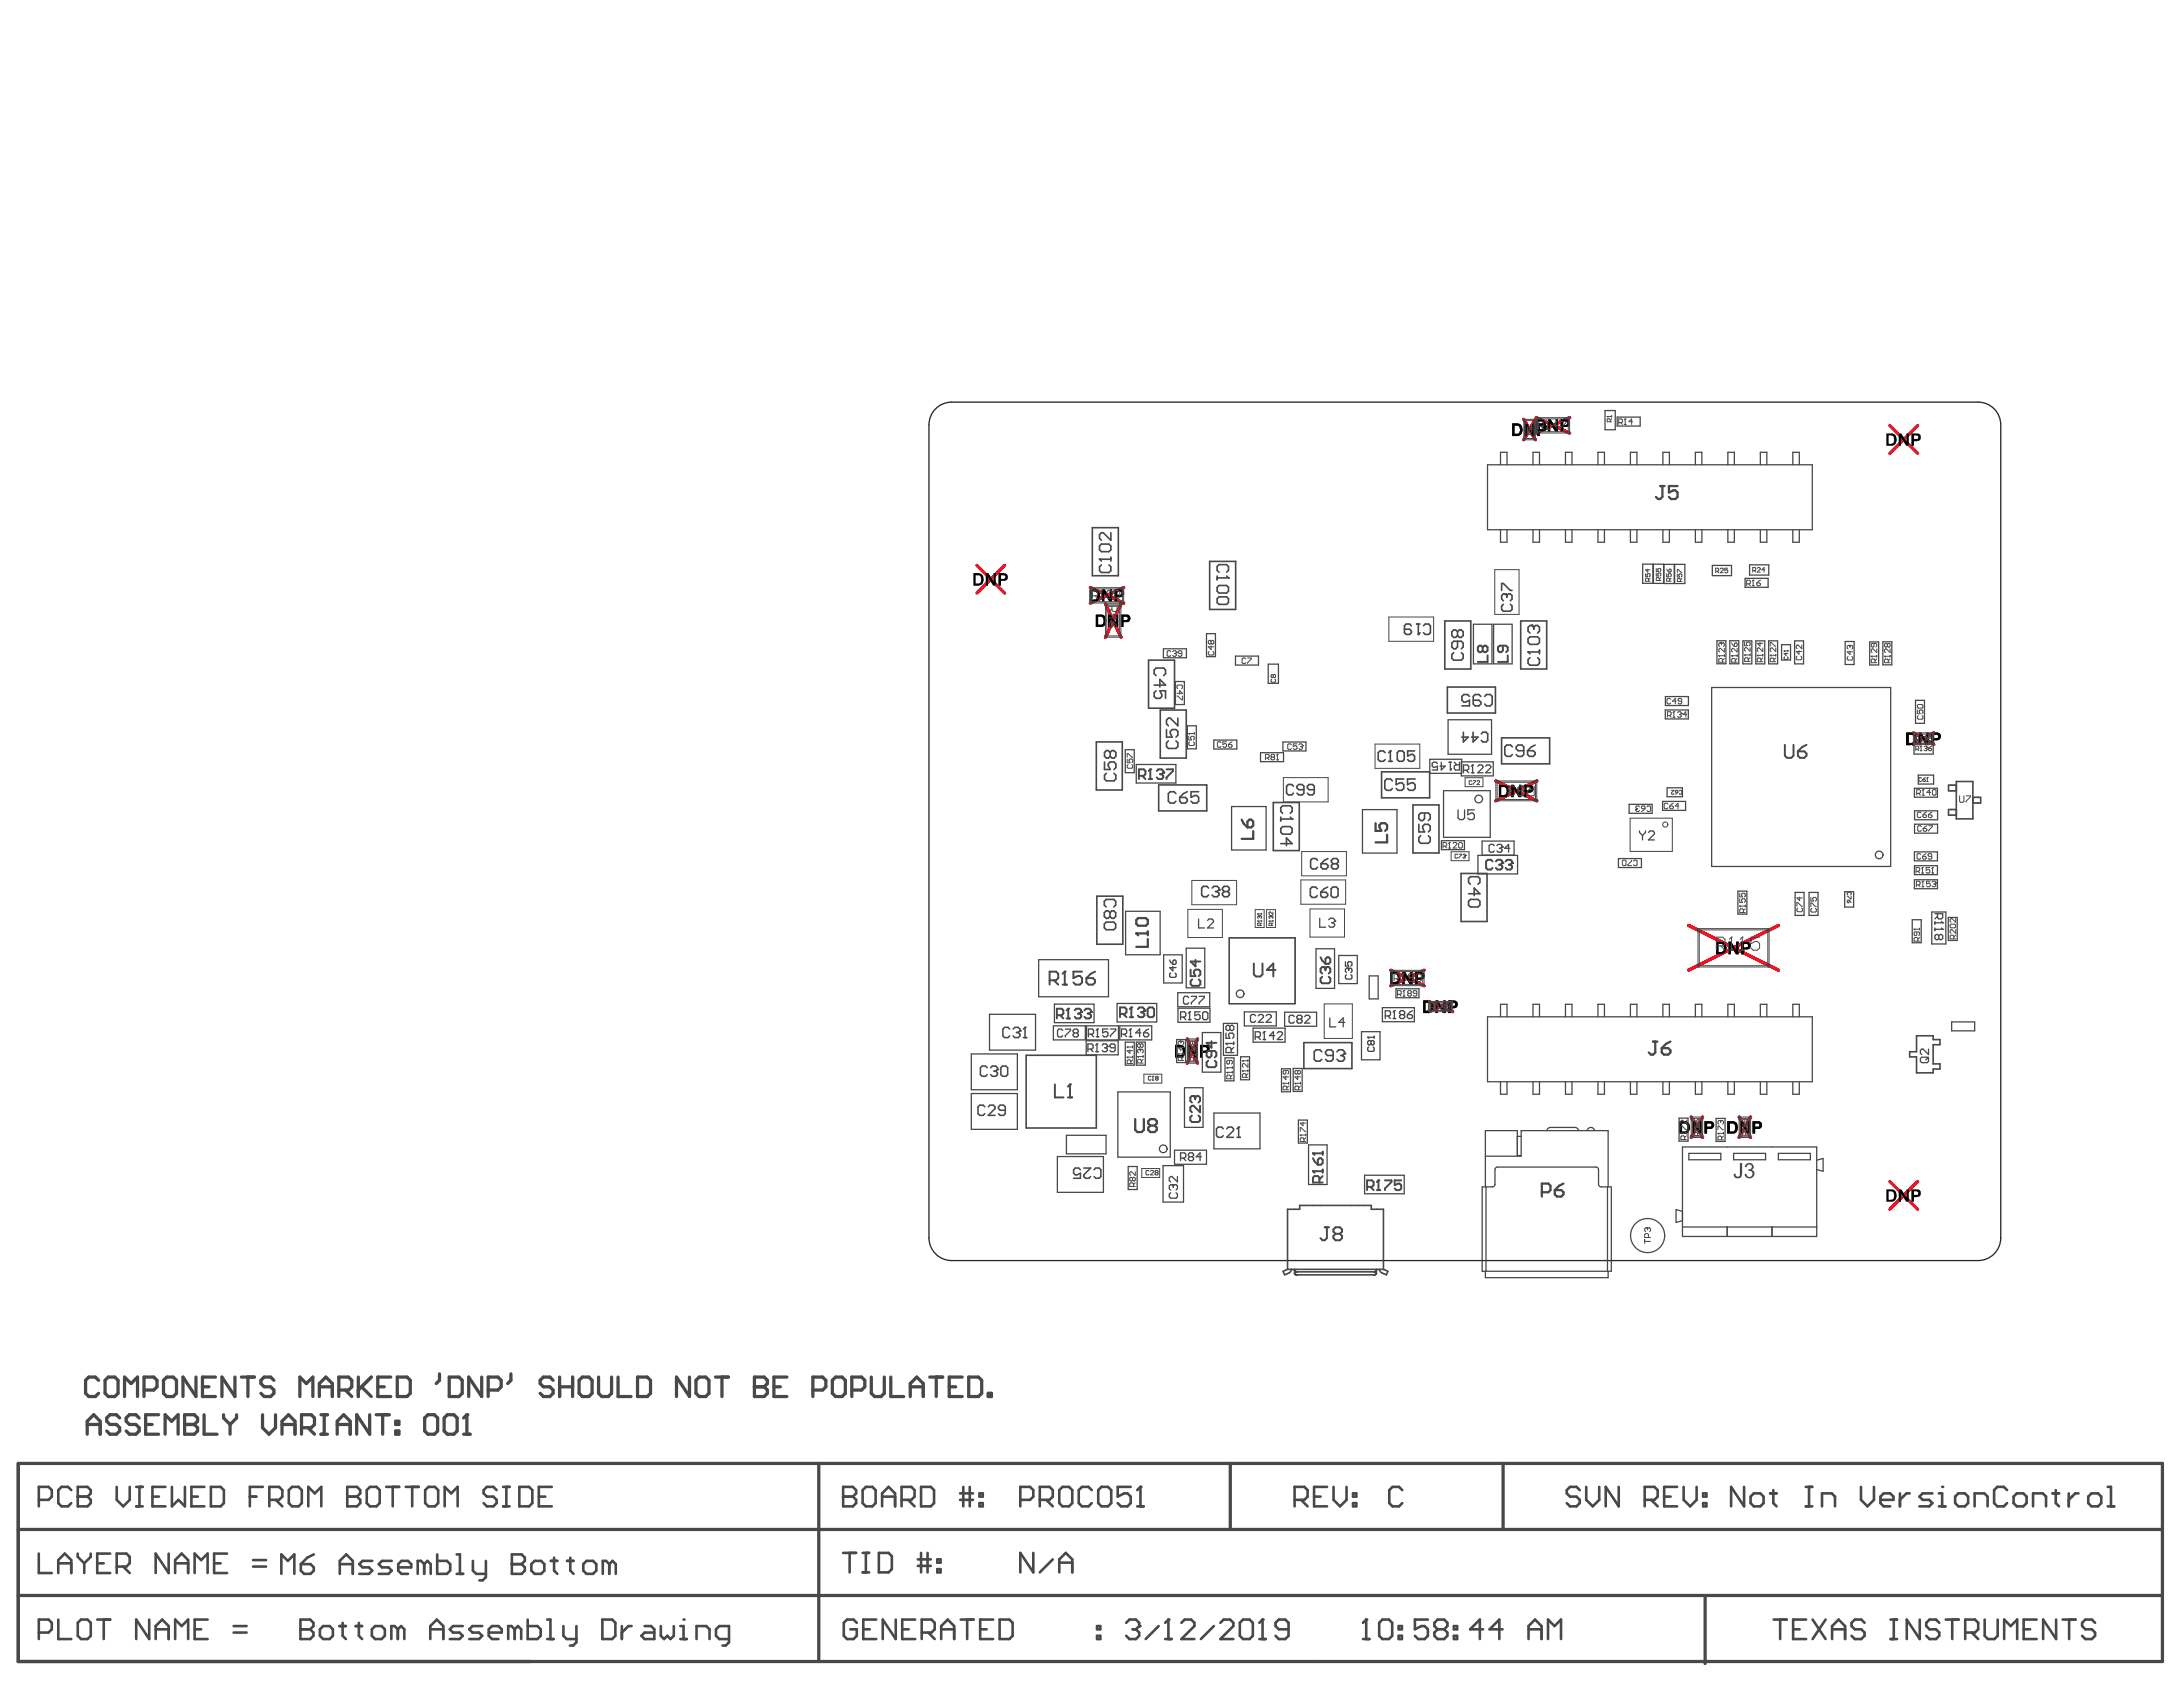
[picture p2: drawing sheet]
<svg xmlns="http://www.w3.org/2000/svg" width="279mm" height="216mm" viewBox="0 0 279 216" stroke-linecap="round" stroke-linejoin="round" font-family="sans-serif">
<g fill="none" stroke="#ee0e22" stroke-width=".42">
<path d="M195 53.7l1.5 2.6M196.5 53.7l-1.5 2.6M196.6 53.4l4.3 2M200.9 53.4l-4.3 2M241.9 54.5l3.5 3.5M245.4 54.5l-3.5 3.5M125 72.4l3.6 3.5M128.6 72.4l-3.6 3.5M139.5 75.2l4.3 2M141.5 77.3l2 4.3M143.5 77.3l-2 4.3M143.8 75.2l-4.3 2"/>
<path d="M191.4 99.9l5.3 2.6M196.7 99.9l-5.3 2.6M244.9 93.8l2.6 1.5M247.5 93.8l-2.6 1.5M216.1 118.4l11.5 5.8M227.6 118.4l-11.5 5.8M152 133l1.3 3.1M153.3 133l-1.3 3.1M178 124.2l4.3 2M182.3 124.2l-4.3 2M182.8 128.2l3.1 1.3M185.9 128.2l-3.1 1.3"/>
<path d="M216.5 143l1.4 2.6M217.9 143l-1.4 2.6M222.6 143l1.5 2.6M224.1 143l-1.5 2.6M241.9 151.2l3.5 3.6M245.4 151.2l-3.5 3.6"/>
</g>
<g fill="#000">
<path d="M195.1 54.2h.4l.6 1.1v-1.1h.3v1.6h-.3l-.7-1.1v1.1h-.3zM198.1 53.6h.4l.6 1.1v-1.1h.3v1.7h-.3l-.7-1.1v1.1h-.3zM243 55.5h.3l.7 1.1v-1.1h.3v1.6h-.3l-.7-1.1v1.1h-.3zM126.2 73.3h.3l.7 1.1v-1.1h.3v1.7h-.4l-.6-1.1v1.1h-.3zM141 75.4h.4l.6 1.1v-1.1h.3v1.6h-.3l-.7-1v1h-.3zM141.8 78.7h.4l.6 1v-1h.3v1.5h-.3l-.6-1v1h-.4zM245.6 93.7h.3l.6 1.1v-1.1h.3v1.7h-.3l-.6-1.1v1.1h-.3zM193.4 100.4h.4l.6 1.1v-1.1h.3v1.6h-.3l-.6-1v1h-.4zM152 133.7h.3l.7 1.1v-1.1h.3v1.6h-.4l-.6-1v1h-.3zM179.5 124.4h.3l.7 1.1v-1.1h.3v1.6h-.3l-.7-1.1v1.1h-.3zM183.7 128h.4l.6 1.1v-1.1h.3v1.7h-.3l-.7-1.1v1.1h-.3zM221.2 120.5h.4l.6 1.1v-1.1h.3v1.6h-.3l-.7-1.1v1.1h-.3z"/>
<path d="M216.6 143.5h.3l.6 1.1v-1.1h.3v1.6h-.3l-.6-1.1v1.1h-.3zM222.7 143.5h.3l.7 1.1v-1.1h.3v1.6h-.4l-.6-1.1v1.1h-.3zM243 152.2h.3l.7 1.1v-1.1h.3v1.6h-.3l-.7-1v1h-.3z"/>
<path d="M193.5 54.2h.7a.82 .82 0 0 1 .6 1.2 .61 .61 0 0 1-.7 .4h-.6zM193.8 54.5v1h.3a.52 .52 0 0 0 .4-.8 .4 .4 0 0 0-.5-.2z"/>
<path d="M193.5 54.2h.7a.82 .82 0 0 1 .6 1.2 .61 .61 0 0 1-.7 .4h-.6zM193.8 54.5v1h.3a.52 .52 0 0 0 .4-.8 .4 .4 0 0 0-.5-.2z"/>
<path d="M196.5 53.6h.7a.82 .82 0 0 1 .5 1.3 .61 .61 0 0 1-.6 .4h-.6zM196.8 53.9v1.1h.3a.52 .52 0 0 0 .4-.8 .4 .4 0 0 0-.5-.3z"/>
<path d="M196.5 53.6h.7a.82 .82 0 0 1 .5 1.3 .61 .61 0 0 1-.6 .4h-.6zM196.8 53.9v1.1h.3a.52 .52 0 0 0 .4-.8 .4 .4 0 0 0-.5-.3z"/>
<path d="M196.7 54.2h.6a.52 .52 0 0 1 .7 .5 .52 .52 0 0 1-.7 .5h-.2v.6h-.4zM197.1 54.5v.4h.1a.26 .26 0 0 0 .4-.2 .26 .26 0 0 0-.4-.2z"/>
<path d="M196.7 54.2h.6a.52 .52 0 0 1 .7 .5 .52 .52 0 0 1-.7 .5h-.2v.6h-.4zM197.1 54.5v.4h.1a.26 .26 0 0 0 .4-.2 .26 .26 0 0 0-.4-.2z"/>
<path d="M199.7 53.6h.6a.52 .52 0 0 1 .7 .5 .52 .52 0 0 1-.7 .5h-.2v.7h-.4zM200.1 53.9v.5h.1a.26 .26 0 0 0 .4-.2 .26 .26 0 0 0-.4-.3z"/>
<path d="M199.7 53.6h.6a.52 .52 0 0 1 .7 .5 .52 .52 0 0 1-.7 .5h-.2v.7h-.4zM200.1 53.9v.5h.1a.26 .26 0 0 0 .4-.2 .26 .26 0 0 0-.4-.3z"/>
<path d="M241.4 55.5h.6a.78 .78 0 0 1 .7 1.1 .59 .59 0 0 1-.7 .5h-.6zM241.7 55.7v1.1h.3a.44 .44 0 0 0 .4-.5 .43 .43 0 0 0-.1-.5 .43 .43 0 0 0-.4-.1z"/>
<path d="M244.6 55.5h.5a.53 .53 0 0 1 .7 .4 .53 .53 0 0 1-.6 .6h-.2v.6h-.4zM245 55.7v.5h.1a.26 .26 0 0 0 .4-.2 .26 .26 0 0 0-.4-.3z"/>
<path d="M124.6 73.3h.6a.82 .82 0 0 1 .6 1.3 .61 .61 0 0 1-.6 .4h-.6zM124.9 73.6v1.1h.2a.52 .52 0 0 0 .4-.8 .4 .4 0 0 0-.5-.3z"/>
<path d="M127.8 73.3h.5a.52 .52 0 0 1 .7 .5 .52 .52 0 0 1-.7 .5h-.2v.7h-.3zM128.1 73.6v.5h.2a.26 .26 0 0 0 .4-.2 .26 .26 0 0 0-.4-.3z"/>
<path d="M139.5 75.4h.5a.78 .78 0 0 1 .7 1.2 .59 .59 0 0 1-.7 .4h-.5zM139.8 75.7v1h.2a.53 .53 0 0 0 .4-.8l-.1-.2z"/>
<path d="M139.5 75.4h.5a.78 .78 0 0 1 .7 1.2 .59 .59 0 0 1-.7 .4h-.5zM139.8 75.7v1h.2a.53 .53 0 0 0 .4-.8l-.1-.2z"/>
<path d="M140.3 78.7h.5a.75 .75 0 0 1 .7 1v.1a.69 .69 0 0 1-.7 .4h-.5zM140.5 78.9v1h.3a.52 .52 0 0 0 .5-.2 .52 .52 0 0 0-.1-.6l-.2-.2z"/>
<path d="M140.3 78.7h.5a.75 .75 0 0 1 .7 1v.1a.69 .69 0 0 1-.7 .4h-.5zM140.5 78.9v1h.3a.52 .52 0 0 0 .5-.2 .52 .52 0 0 0-.1-.6l-.2-.2z"/>
<path d="M142.7 75.4h.5a.53 .53 0 0 1 .7 .5 .53 .53 0 0 1-.7 .5h-.2v.6h-.3zM143 75.7v.4h.2a.26 .26 0 0 0 .3-.2 .26 .26 0 0 0-.3-.2z"/>
<path d="M142.7 75.4h.5a.53 .53 0 0 1 .7 .5 .53 .53 0 0 1-.7 .5h-.2v.6h-.3zM143 75.7v.4h.2a.26 .26 0 0 0 .3-.2 .26 .26 0 0 0-.3-.2z"/>
<path d="M143.5 78.7h.5a.5 .5 0 0 1 .7 .4 .5 .5 0 0 1-.7 .5h-.2v.6h-.3zM143.8 78.9v.5h.2a.26 .26 0 0 0 .3-.3 .26 .26 0 0 0-.3-.2z"/>
<path d="M143.5 78.7h.5a.5 .5 0 0 1 .7 .4 .5 .5 0 0 1-.7 .5h-.2v.6h-.3zM143.8 78.9v.5h.2a.26 .26 0 0 0 .3-.3 .26 .26 0 0 0-.3-.2z"/>
<path d="M244 93.7h.8a.85 .85 0 0 1 .5 .8 .85 .85 0 0 1-.5 .8l-.8 .1zM244.3 94v1.1h.2a.5 .5 0 0 0 .5-.3 .5 .5 0 0 0-.1-.5 .34 .34 0 0 0-.5-.3z"/>
<path d="M244 93.7h.8a.85 .85 0 0 1 .5 .8 .85 .85 0 0 1-.5 .8l-.8 .1zM244.3 94v1.1h.2a.5 .5 0 0 0 .5-.3 .5 .5 0 0 0-.1-.5 .34 .34 0 0 0-.5-.3z"/>
<path d="M247.2 93.7h.6a.52 .52 0 0 1 .6 .6 .52 .52 0 0 1-.7 .4h-.2v.7h-.3zM247.5 94v.5h.2a.25 .25 0 0 0 .3-.1 .25 .25 0 0 0-.1-.4z"/>
<path d="M247.2 93.7h.6a.52 .52 0 0 1 .6 .6 .52 .52 0 0 1-.7 .4h-.2v.7h-.3zM247.5 94v.5h.2a.25 .25 0 0 0 .3-.1 .25 .25 0 0 0-.1-.4z"/>
<path d="M191.8 100.4h.7a.84 .84 0 0 1 .7 .6 .84 .84 0 0 1-.3 .9l-.2 .1h-.9zM192.1 100.7v1.1h.3a.53 .53 0 0 0 .4-.9l-.2-.2z"/>
<path d="M191.8 100.4h.7a.84 .84 0 0 1 .7 .6 .84 .84 0 0 1-.3 .9l-.2 .1h-.9zM192.1 100.7v1.1h.3a.53 .53 0 0 0 .4-.9l-.2-.2z"/>
<path d="M195 100.4h.6a.52 .52 0 0 1 .7 .5 .52 .52 0 0 1-.7 .5h-.2v.6h-.4zM195.4 100.7v.4h.1a.23 .23 0 0 0 .4-.1 .23 .23 0 0 0-.2-.3z"/>
<path d="M195 100.4h.6a.52 .52 0 0 1 .7 .5 .52 .52 0 0 1-.7 .5h-.2v.6h-.4zM195.4 100.7v.4h.1a.23 .23 0 0 0 .4-.1 .23 .23 0 0 0-.2-.3z"/>
<path d="M150.4 133.7h.6a.82 .82 0 0 1 .6 1.3 .61 .61 0 0 1-.6 .3h-.6zM150.7 134v1.1h.2a.52 .52 0 0 0 .5-.8 .4 .4 0 0 0-.5-.3z"/>
<path d="M150.4 133.7h.6a.82 .82 0 0 1 .6 1.3 .61 .61 0 0 1-.6 .3h-.6zM150.7 134v1.1h.2a.52 .52 0 0 0 .5-.8 .4 .4 0 0 0-.5-.3z"/>
<path d="M153.6 133.7h.5a.52 .52 0 0 1 .7 .5 .52 .52 0 0 1-.7 .5h-.2v.6h-.3zM153.9 134v.5h.2a.26 .26 0 0 0 .4-.3 .26 .26 0 0 0-.4-.2z"/>
<path d="M153.6 133.7h.5a.52 .52 0 0 1 .7 .5 .52 .52 0 0 1-.7 .5h-.2v.6h-.3zM153.9 134v.5h.2a.26 .26 0 0 0 .4-.3 .26 .26 0 0 0-.4-.2z"/>
<path d="M177.9 124.4h.6a.82 .82 0 0 1 .6 1.2 .61 .61 0 0 1-.6 .4h-.6zM178.2 124.7v1h.3a.52 .52 0 0 0 .4-.8 .4 .4 0 0 0-.5-.2z"/>
<path d="M177.9 124.4h.6a.82 .82 0 0 1 .6 1.2 .61 .61 0 0 1-.6 .4h-.6zM178.2 124.7v1h.3a.52 .52 0 0 0 .4-.8 .4 .4 0 0 0-.5-.2z"/>
<path d="M181.1 124.4h.6a.52 .52 0 0 1 .6 .5 .52 .52 0 0 1-.6 .5h-.3v.6h-.3zM181.4 124.7v.4h.2a.26 .26 0 0 0 .4-.2 .26 .26 0 0 0-.4-.2z"/>
<path d="M181.1 124.4h.6a.52 .52 0 0 1 .6 .5 .52 .52 0 0 1-.6 .5h-.3v.6h-.3zM181.4 124.7v.4h.2a.26 .26 0 0 0 .4-.2 .26 .26 0 0 0-.4-.2z"/>
<path d="M182.2 128h.6a.82 .82 0 0 1 .6 1.3 .61 .61 0 0 1-.7 .4h-.5zM182.4 128.3v1.1h.3a.52 .52 0 0 0 .4-.8 .4 .4 0 0 0-.5-.3z"/>
<path d="M182.2 128h.6a.82 .82 0 0 1 .6 1.3 .61 .61 0 0 1-.7 .4h-.5zM182.4 128.3v1.1h.3a.52 .52 0 0 0 .4-.8 .4 .4 0 0 0-.5-.3z"/>
<path d="M185.4 128h.5a.52 .52 0 0 1 .7 .5 .52 .52 0 0 1-.7 .5h-.2v.7h-.3zM185.7 128.3v.5h.2a.26 .26 0 0 0 .3-.3 .26 .26 0 0 0-.3-.2z"/>
<path d="M185.4 128h.5a.52 .52 0 0 1 .7 .5 .52 .52 0 0 1-.7 .5h-.2v.7h-.3zM185.7 128.3v.5h.2a.26 .26 0 0 0 .3-.3 .26 .26 0 0 0-.3-.2z"/>
<path d="M219.7 120.5h.6a.82 .82 0 0 1 .6 1.3 .61 .61 0 0 1-.7 .3h-.5zM219.9 120.8v1h.3a.52 .52 0 0 0 .4-.8 .4 .4 0 0 0-.5-.2z"/>
<path d="M219.7 120.5h.6a.82 .82 0 0 1 .6 1.3 .61 .61 0 0 1-.7 .3h-.5zM219.9 120.8v1h.3a.52 .52 0 0 0 .4-.8 .4 .4 0 0 0-.5-.2z"/>
<path d="M222.9 120.5h.5a.52 .52 0 0 1 .7 .5 .52 .52 0 0 1-.7 .5h-.2v.6h-.3zM223.2 120.8v.5h.2a.26 .26 0 0 0 .3-.3 .26 .26 0 0 0-.3-.2z"/>
<path d="M222.9 120.5h.5a.52 .52 0 0 1 .7 .5 .52 .52 0 0 1-.7 .5h-.2v.6h-.3zM223.2 120.8v.5h.2a.26 .26 0 0 0 .3-.3 .26 .26 0 0 0-.3-.2z"/>
<path d="M215 143.5h.7a.84 .84 0 0 1 .6 .7 .84 .84 0 0 1-.5 .9h-.8zM215.3 143.8v1h.2a.53 .53 0 0 0 .4-.9l-.2-.1z"/>
<path d="M215 143.5h.7a.84 .84 0 0 1 .6 .7 .84 .84 0 0 1-.5 .9h-.8zM215.3 143.8v1h.2a.53 .53 0 0 0 .4-.9l-.2-.1z"/>
<path d="M218.2 143.5h.5a.53 .53 0 0 1 .7 .5 .53 .53 0 0 1-.7 .5h-.2v.6h-.3zM218.5 143.8v.4h.2a.26 .26 0 0 0 .3 0 .26 .26 0 0 0 0-.4 .26 .26 0 0 0-.3 0z"/>
<path d="M218.2 143.5h.5a.53 .53 0 0 1 .7 .5 .53 .53 0 0 1-.7 .5h-.2v.6h-.3zM218.5 143.8v.4h.2a.26 .26 0 0 0 .3 0 .26 .26 0 0 0 0-.4 .26 .26 0 0 0-.3 0z"/>
<path d="M221.1 143.5h.6a.78 .78 0 0 1 .7 .4 .78 .78 0 0 1-.1 .8 .52 .52 0 0 1-.6 .4h-.6zM221.4 143.8v1h.2a.43 .43 0 0 0 .5-.6 .39 .39 0 0 0-.5-.4z"/>
<path d="M221.1 143.5h.6a.78 .78 0 0 1 .7 .4 .78 .78 0 0 1-.1 .8 .52 .52 0 0 1-.6 .4h-.6zM221.4 143.8v1h.2a.43 .43 0 0 0 .5-.6 .39 .39 0 0 0-.5-.4z"/>
<path d="M224.3 143.5h.5a.53 .53 0 0 1 .7 .5 .53 .53 0 0 1-.7 .5h-.2v.6h-.3zM224.6 143.8v.4h.2a.25 .25 0 0 0 .4-.3 .25 .25 0 0 0-.4-.1z"/>
<path d="M224.3 143.5h.5a.53 .53 0 0 1 .7 .5 .53 .53 0 0 1-.7 .5h-.2v.6h-.3zM224.6 143.8v.4h.2a.25 .25 0 0 0 .4-.3 .25 .25 0 0 0-.4-.1z"/>
<path d="M241.4 152.2h.6a.78 .78 0 0 1 .7 1.2 .59 .59 0 0 1-.7 .4h-.6zM241.7 152.5v1h.3a.44 .44 0 0 0 .4-.5 .43 .43 0 0 0-.1-.4 .43 .43 0 0 0-.4-.1z"/>
<path d="M244.6 152.2h.5a.53 .53 0 0 1 .7 .5 .53 .53 0 0 1-.6 .5h-.2v.6h-.4zM245 152.5v.4h.1a.26 .26 0 0 0 .4-.2 .26 .26 0 0 0-.4-.2z"/>
</g>
<path d="M256.1 54.4a2.91 2.91 0 0 0-2.9-2.9h-131.4a2.91 2.91 0 0 0-2.9 2.9v104M256.1 54.4v104a2.91 2.91 0 0 1-2.9 2.9h-131.4a2.91 2.91 0 0 1-2.9-2.9" fill="none" stroke="#242424" stroke-width=".17"/>
<g fill="none" stroke="#484848" stroke-width=".16">
<path d="M190.4 59.5h41.6v8.3h-41.6zM192 59.5v-1.6h.9v1.6M196.2 59.5v-1.6h.8v1.6M200.4 59.5v-1.6h.8v1.6M204.5 59.5v-1.6h.9v1.6M205.4 52.5h1.3v2.5h-1.3zM207 53.4h2.9v1.1h-2.9zM208.7 59.5v-1.6h.8v1.6M212.8 59.5v-1.6h.9v1.6M217 59.5v-1.6h.8v1.6M221.1 59.5v-1.6h.9v1.6M225.3 59.5v-1.6h.8v1.6"/>
<path d="M229.5 59.5v-1.6h.8v1.6M188.6 79.9h2.4v5.1h-2.4zM191.2 79.9h2.3v5.1h-2.3zM192 67.8v1.6h.9v-1.6M196.2 67.8v1.6h.8v-1.6M200.4 67.8v1.6h.8v-1.6M204.5 67.8v1.6h.9v-1.6M208.7 67.8v1.6h.8v-1.6M210.2 72.2h1.4v2.5h-1.4zM211.6 72.2h1.3v2.5h-1.3zM212.8 67.8v1.6h.9v-1.6M213 72.2h1.3v2.5h-1.3z"/>
<path d="M214.3 72.2h1.3v2.5h-1.3zM217 67.8v1.6h.8v-1.6M219.2 72.4h2.4v1.3h-2.4zM221.1 67.8v1.6h.9v-1.6M223.4 74h2.9v1.2h-2.9zM223.9 72.3h2.5v1.3h-2.5zM225.3 67.8v1.6h.8v-1.6M229.5 67.8v1.6h.8v-1.6M144 95.9h1.2v3h-1.2zM145.4 97.8h5.1v2.4h-5.1zM148.9 83h2.9v1.2h-2.9zM150.4 87.2h1.2v3h-1.2z"/>
<path d="M152 92.9h1.1v2.9h-1.1zM154.4 81.1h1.2v2.9h-1.2zM155.4 94.7h2.9v1.2h-2.9zM158.1 84h3v1.1h-3zM161.3 96.3h3v1.2h-3zM162.3 85h1.3v2.5h-1.3zM164.2 95h2.9v1.1h-2.9zM183 97.2h4.1v1.8h-4.1zM185.3 92.1h5.6v4.4h-5.6zM187 97.5h4.1v1.8h-4.1zM213.1 90.9h3v1.1h-3zM213.2 89.1h2.9v1.2h-2.9z"/>
<path d="M219.1 88h22.9v22.9h-22.9zM219.8 82h1.1v2.9h-1.1zM221.4 82h1.1v2.9h-1.1zM223.1 82h1.1v3h-1.1zM224.7 82h1.2v3h-1.2zM226.4 82h1.1v3h-1.1zM228 82.5h1.2v2h-1.2zM229.7 82h1.1v3h-1.1zM236.2 82.1h1.1v2.9h-1.1zM239.3 82.2h1.1v2.9h-1.1zM241 82.1h1.1v3h-1.1zM245 95.2h2.4v1.3h-2.4z"/>
<path d="M245.2 89.6h1.1v3h-1.1zM245.5 99.2h2v1.1h-2zM144.1 116.6h4.4v5.6h-4.4zM157.6 103.2h4.4v5.6h-4.4zM174.4 103.6h4.4v5.6h-4.4zM184.5 107.6h2.9v1.1h-2.9zM184.8 101.2h5.9v6h-5.9zM189.2 109.5h5v2.3h-5zM189.7 107.6h4.1v1.8h-4.1zM207.1 109.9h3v1.1h-3zM208.5 102.9h3v1.2h-3zM212.8 102.6h2.9v1.1h-2.9z"/>
<path d="M213.4 100.8h1.9v1.2h-1.9zM222.4 114h1.2v3h-1.2zM229.8 114.2h1.1v3h-1.1zM231.5 114.2h1.2v3h-1.2zM236.1 114.1h1.1v2h-1.1zM244.7 117.7h1.2v3h-1.2zM245 100.9h3v1.1h-3zM245 109h3v1.2h-3zM245 110.8h3v1.1h-3zM245 112.6h3v1.1h-3zM245 105.5h3v1.1h-3zM245 103.8h3v1.1h-3z"/>
<path d="M247.2 116.7h1.8v4.1h-1.8zM249.4 117.4h1.1v3h-1.1zM124.3 134.9h5.9v4.6h-5.9zM124.3 140h5.9v4.5h-5.9zM126.6 129.8h5.9v4.6h-5.9zM132.9 122.8h9v4.8h-9zM134.8 131.3h4.1v1.8h-4.1zM135 128.5h5v2.4h-5zM139 133.2h4.1v1.8h-4.1zM139.1 131.3h4.1v1.8h-4.1zM143 128.4h5v2.4h-5zM143.1 139.7h6.7v8.4h-6.7z"/>
<path d="M143.3 131.3h4.1v1.8h-4.1zM144 133.4h1.2v2.9h-1.2zM145.4 133.4h1.2v2.9h-1.2zM148.9 122.2h2.4v3.6h-2.4zM150.6 133h1.1v3h-1.1zM150.7 127h4.1v1.8h-4.1zM150.8 129h4.1v1.8h-4.1zM151.6 139.2h2.4v5.1h-2.4zM151.8 121.3h2.4v5.1h-2.4zM153.9 132.1h2.4v5.1h-2.4zM156.6 131h1.8v4.1h-1.8zM156.8 135.4h1.1v2.9h-1.1z"/>
<path d="M157.3 120h8.5v8.4h-8.5zM158.8 135.2h1.1v3h-1.1zM159.3 129.5h4.1v1.8h-4.1zM160.4 131.6h4.1v1.8h-4.1zM164 136.8h1.2v2.9h-1.2zM164.4 129.5h4.1v1.8h-4.1zM165.5 136.7h1.2v3h-1.2zM168.4 121.4h2.4v5.1h-2.4zM171.3 122.3h2.4v3.6h-2.4zM174.3 132h2.3v3.6h-2.3zM175.2 124.9h1.2v2.9h-1.2zM176.9 129h4.1v1.8h-4.1z"/>
<path d="M178.7 126.5h2.9v1.2h-2.9zM190.4 130.1h41.6v8.3h-41.6zM192 138.4v1.6h.9v-1.6M192 130.1v-1.6h.9v1.6M196.2 138.4v1.6h.8v-1.6M196.2 130.1v-1.6h.8v1.6M200.4 138.4v1.6h.8v-1.6M200.4 130.1v-1.6h.8v1.6M204.5 138.4v1.6h.9v-1.6M204.5 130.1v-1.6h.9v1.6M208.7 138.4v1.6h.8v-1.6M208.7 130.1v-1.6h.8v1.6"/>
<path d="M212.8 138.4v1.6h.9v-1.6M212.8 130.1v-1.6h.9v1.6M217 138.4v1.6h.8v-1.6M217 130.1v-1.6h.8v1.6M221.1 138.4v1.6h.9v-1.6M221.1 130.1v-1.6h.9v1.6M225.3 138.4v1.6h.8v-1.6M225.3 130.1v-1.6h.8v1.6M229.5 130.1v-1.6h.8v1.6M229.5 138.4v1.6h.8v-1.6M249.8 130.8h2.9v1.1h-2.9zM135.3 148h5.9v4.6h-5.9z"/>
<path d="M136.5 145.3h5.1v2.4h-5.1zM144.4 149.3h1.1v2.9h-1.1zM148.9 149.2h2.6v4.6h-2.6zM150.3 147.2h4.1v1.8h-4.1zM155.4 142.4h5.9v4.6h-5.9zM166.2 143.3h1.1v3h-1.1zM167.5 146.5h2.4v5.1h-2.4zM174.7 150.4h5v2.4h-5zM190.1 148h4.6v-3.3h11.1v7.2M190.2 151.9v10.8M191 151.9h-1.3v10.8h16.5v-10.8h-1.3M191.3 149.7v1.9"/>
<path d="M191.7 149.4h12.6M194.2 147.9h.5M194.2 145.4h.5M194.2 148v-3.3h-4.1v7.2M198.5 144.3h3.1M204.6 149.7v1.9M205.7 151.9v10.8M214.9 143.1h1.1v2.9h-1.1zM215.3 146.8h17.2v11.4h-17.2zM215.3 155l-.8-.2v1.6l.8-.2M215.3 157h17.2M216.2 147.6h4v.8h-4z"/>
<path d="M219.6 143.1h1.2v3h-1.2zM221.1 157v1.2M221.9 147.6h4.1v.8h-4.1zM226.8 157v1.2M227.6 147.6h4.1v.8h-4.1zM232.5 148.5l.8-.2v1.6l-.8-.2M190.1 162.7v.8h15.7v-.8"/>
</g>
<g fill="none" stroke="#484848" stroke-width=".21">
<path d="M139.8 67.5h3.3v6.2h-3.3zM154.8 71.8h3.3v6.2h-3.3zM184.9 79.5h3.3v6.1h-3.3zM194.6 79.5h3.4v6.1h-3.4zM140.3 95h3.3v6.1h-3.3zM147 84.5h3.3v6.1h-3.3zM148.5 90.9h3.3v6.1h-3.3zM176.8 98.8h6.2v3.3h-6.2zM185.2 87.9h6.2v3.4h-6.2zM192.2 94.4h6.1v3.4h-6.1zM140.4 114.7h3.3v6.1h-3.3zM148.3 100.5h6.1v3.3h-6.1z"/>
<path d="M163 102.7h3.3v6.2h-3.3zM180.8 103h3.4v6.2h-3.4zM187 111.8h3.3v6.1h-3.3zM250.4 100h2.1v4.8h-2.1zM250.4 103.6h-1v.7h1M250.4 100.5h-1v.7h1M252.5 102h1v.8h-1M131.3 135.1h9v9.3h-9zM166.9 133.4h6.1v3.4h-6.1zM245.3 132.6h2.1v.4h.9v.7h-.9v2.5h.9v.6h-.9v.5h-2.1v-2h-.9v-.7h.9zM164.8 162.5v-7.7h1.5v-.5h9.2v.5h1.6v7.7M164.8 162.5l-.6 .2 .2 .5 .6-.3"/>
<path d="M164.8 162.5h12.3M165.3 162.5h.1M165.7 162.5v.5M165.7 163h.1M165.7 162.6h.1M165.7 162.6v.1M165.7 162.7h.1M165.7 163.1h.1M165.8 163.1h.1M165.8 162.7h.1M165.9 163.1h.1M165.9 162.7h.1"/>
<path d="M165.9 162.7v.1M165.9 162.8h.1M165.9 163.1l.1 .1M165.9 162.8h10M166 163.2h.1M175.9 162.8h.1M175.9 163.2h-9.9M175.9 163.2h.1M175.9 163.1v.1M175.9 163.1h.1M176 163.1h-.1M176 162.8h-.1"/>
<path d="M176 163.1h.1M176 162.8h.1M176 162.7v.1M176 162.7h.1M176.1 163.1h-.1M176.1 162.7h-.1M176.1 163.1h.1M176.1 162.7h.1M176.1 163v.1M176.1 162.6v.1M176.1 163h.1M176.1 162.6h.1"/>
<path d="M176.2 163h-.1M176.2 162.6h-.1M176.2 163h.1M176.2 162.6h.1M176.2 162.5v.5M176.6 162.5h.1M177.1 162.5l.5 .2-.2 .5-.5-.3"/>
</g>
<g fill="none" stroke="#484848" stroke-width=".13">
<path d="M195.1 56.1h1.3l.1 .1-.1 .1h-1.3zM195.1 53.7h1.3h.1l-.1 .1h-1.3zM195.1 53.7h.1v2.5l-.1 .1-.1-.1zM196.4 53.7h.1v2.5l-.1 .1-.1-.1zM196.7 53.5h.1v1.8l-.1 .1-.1-.1zM196.7 53.5h4.1h.1l-.1 .1h-4.1zM196.7 55.3h4.1h.1l-.1 .1h-4.1zM200.7 53.5h.2v1.8l-.1 .1-.1-.1zM139.6 75.2l.1 .1v1.8l-.1 .1v-.1zM139.6 77h4.1l.1 .1-.1 .1h-4.1zM139.6 75.2h4.1l.1 .1-.1 .1h-4.1zM141.5 77.3h1.9l.1 .1-.1 .1h-1.8z"/>
<path d="M141.5 77.3l.2 .1v4.1h-.1h-.1zM143.3 77.3l.2 .1v4.1h-.1h-.1zM143.7 75.2l.1 .1v1.8l-.1 .1v-.1zM177.8 79h5.7v3.1h-5.7zM191.3 72.9h3.1v5.7h-3.1zM141.5 81.4h1.9l.1 .1h-.1h-1.8zM164.3 99.5h5.7v3.1h-5.7zM176 95.2h5.7v3.1h-5.7zM187.5 99.5h2.3v1.2h-2.3zM191.5 100h.1v2.4l-.1 .1v-.1zM191.5 100l5.1-.1 .1 .1-.1 .1h-5.1zM196.6 100h.1v2.4l-.1 .1-.1-.1z"/>
<path d="M228.3 83.3h.1M228.3 83.3h.5M228.3 83.3l.1 .1M228.4 84.1h-.1l.1 .3h.4v-.1v-.2M228.6 83.6v.3l-.3-.3h.5M228.8 83.2v.2M244.9 93.8l.2 .1v1.3l-.1 .1-.1-.1zM244.9 95.1h2.5l.1 .1-.1 .1h-2.4zM244.9 93.8h2.5l.1 .1-.1 .1h-2.4zM245.4 90.3l.1-.1h.5l.1 .1v.2l-.1 .1h-.5l-.1-.1zM245.4 90.9v.4h.4l-.2-.2 .2-.2h.2l.1 .1v.2l-.1 .1M245.5 91.6l-.1 .1v.2l.1 .1h.5l.1-.1v-.2l-.1-.1"/>
<path d="M247.4 93.8l.1 .1v1.3l-.1 .1-.1-.1zM152 116.4h4.5v3.6h-4.5zM152.5 112.7h5.8v3.1h-5.8zM160.7 116.4h1.1v2.3h-1.1zM162.1 116.4h1.2v2.3h-1.2zM166.5 112.6h5.7v3.1h-5.7zM166.6 109h5.7v3.1h-5.7zM167.7 116.3h4.4v3.6h-4.4zM185.7 109h2.3v1.2h-2.3zM191.5 102.3h5.1l.1 .1-.1 .1h-5.1zM208.6 104.7h5.4v4.3h-5.4zM217.3 118.9h.2v4.8l-.1 .1-.1-.1z"/>
<path d="M217.3 118.9l9-.1 .1 .1-.1 .1h-8.9zM226.3 118.9h.1v4.8l-.1 .1v-.1zM250.8 101.9v.6l.1 .2h.3l.2-.2v-.6M251.6 101.9h.6v.1l-.6 .5v.2M146.4 137.5h2.3v1.1h-2.3zM152 135.9h1.2l.1 .1-.1 .1h-1.2zM152 133h1.2h.1l-.1 .1h-1.2zM152 133h.1v3l-.1 .1v-.1zM153.1 133h.2v3l-.1 .1-.1-.1zM169.5 128.5h3.6v4.4h-3.6zM178 124.2l.2 .1v1.8h-.1h-.1zM178 126h4.2l.1 .1h-.1h-4.1z"/>
<path d="M178 124.2h4.2l.1 .1h-.1h-4.1zM182.1 124.2l.2 .1v1.8h-.1h-.1zM182.8 128.2h.2v1.2l-.1 .1-.1-.1zM182.8 129.3h3.1v.1v.1h-3zM182.8 128.2h3.1v.1h-3zM185.8 128.2h.1v1.2v.1l-.1-.1zM217.3 123.6h9l.1 .1-.1 .1h-8.9zM146.1 149.5h2.3v1.2h-2.3zM216.5 143h.1v2.5l-.1 .1v-.1zM216.5 145.4h1.3l.1 .1-.1 .1h-1.3zM216.5 143h1.3h.1l-.1 .1h-1.3zM217.8 143h.1v2.5l-.1 .1v-.1z"/>
<path d="M222.6 143h.2v2.5l-.1 .1-.1-.1zM222.6 145.4h1.4l.1 .1-.1 .1h-1.3zM222.6 143h1.4h.1l-.1 .1h-1.3zM223.9 143h.2v2.5l-.1 .1-.1-.1z"/>
</g>
<path d="M2.3 187.3h274.5v25.3h-274.5zM2.3 195.7h274.5M104.8 187.3v25.3M157.5 187.3v8.4M192.4 187.3v8.4M2.3 204.2h274.4M218.2 204.5v8.4" fill="none" stroke="#484848" stroke-width=".42"/>
<g fill="none" stroke="#484848" stroke-width=".33">
<path d="M223.2 190.3v2.5l-1.6-2.5v2.5M224.1 191.5l.4-.4h.8l.4 .4v.9l-.4 .4h-.8l-.4-.4zM226.5 191.1h.9M227 190.7v1.7l.4 .4M231.1 192.8h.9M231.1 190.3h.9M231.5 190.3v2.5M233.2 192.8v-1.7h1.2l.5 .4v1.3M238.2 190.3v1.7l.8 .8 .8-.8v-1.7M240.7 192h1.6v-.5l-.4-.4h-.8l-.4 .4v.9l.4 .4h.8M243.2 191.1v1.7M244.4 191.1h-.4l-.8 .9"/>
<path d="M247.3 191.1h-1.2l-.4 .4 .4 .5h.8l.4 .4-.4 .4h-1.2M248.2 192.8h.8M248.2 191.1h.4v1.7"/>
</g>
<circle cx="248.6" cy="190.3" r=".17" fill="#484848"/>
<g fill="none" stroke="#484848" stroke-width=".33">
<path d="M179.5 190.7l-.4-.4h-.9l-.4 .4v1.7l.4 .4h.9l.4-.4M250.7 191.1h.8l.4 .4v.9l-.4 .4h-.8l-.5-.4v-.9zM252.7 192.8v-1.7h1.3l.4 .4v1.3M256.9 190.7l-.4-.4h-.9l-.4 .4v1.7l.4 .4h.9l.4-.4M257.7 191.5l.4-.4h.9l.4 .4v.9l-.4 .4h-.9l-.4-.4zM260.2 192.8v-1.7h1.3l.4 .4v1.3M262.7 191.1h.8M263.1 190.7v1.7l.4 .4M264.8 191.1v1.7M266 191.1h-.4l-.8 .9M267.3 191.5l.4-.4h.8l.4 .4v.9l-.4 .4h-.8l-.4-.4zM269.8 192.8h.8"/>
<path d="M269.8 190.3h.4v2.5"/>
</g>
<g fill="none" stroke="#484848" stroke-width=".13">
<path d="M195.8 54.7l-.1-.1-.2 .1 .1 .3 .2-.1M195.8 54.7l.1-.1 .2 .1-.1 .3-.2-.1M195.8 54.7v.2M195.9 55.6v-.3l-.1-.1-.3 .1v.3h.6M196.1 55.2l-.2 .2M205.7 53.3h.1M205.7 53.3h.6M205.7 53.3l.1 .1M206.1 54v-.3l-.1-.1-.3 .1v.3h.6M206.3 53.6l-.2 .2M206.3 53.2v.2M207.2 54.1h.3l.2-.1v-.3l-.2-.1h-.3v.7"/>
<path d="M207.4 54.1l.3 .2M207.9 54.3h.2M208 53.6h.1M208 53.6l-.1 .1M208 53.6v.7M208.9 54h-.4l.3-.4v.7M142 77.6h1v.5l-.2 .2h-.3l-.2-.2v-.5M142 79.1h1l-.5-.5v.7M142 79.8l.1-.2h.4v.5l-.2 .2h-.2l-.1-.2zM142.3 77.9l-.3 .4M142.5 79.6l.3 .3 .2 .4M210.6 73.4v.4h.3l-.1-.2 .1-.2 .3 .1-.1 .3"/>
<path d="M210.9 72.8v.4l-.3-.3h.6M211 74.4v-.3l-.1-.1-.3 .1v.3h.6M211.2 74l-.2 .2M212 72.7v.4h.3l-.1-.2 .1-.2 .3 .1-.1 .3M212 73.3v.4h.3l-.1-.2 .1-.2 .3 .1-.1 .3M212.4 74.3v-.3l-.1-.1-.3 .1v.3h.6M212.6 73.9l-.2 .2M214.7 73.3v-.4l.6 .4M214.7 73.5v.3h.3l-.1-.2 .1-.1 .3 .1-.1 .2M215.1 74.4v-.3l-.1-.1-.3 .1v.3h.6M215.3 74l-.2 .2M224.3 73h.3l.1-.3-.1-.1h-.3v.6"/>
<path d="M224.5 73l.2 .2M224.9 72.7l.1-.1 .3 .1-.4 .5h.4M225.9 72.9h-.4l.3-.3v.6M144.3 96.9v-.5h.1l.5 .5h.1M144.3 97.1v.5h.3l-.1-.3 .1-.2h.3l.1 .2v.2l-.1 .1M144.4 97.8l-.1 .2v.2l.1 .1h.5l.1-.1v-.2l-.1-.2M149.9 83.4l-.2-.1h-.2l-.1 .1v.5l.1 .1h.2l.2-.1M150.1 83.4l.1-.1h.2l.2 .2M150.3 83.6h.1M150.4 83.6l.2 .2-.2 .2h-.2l-.1-.1M150.6 83.5h.1M150.6 83.5l-.2 .1"/>
<path d="M150.6 89.1h.2l.4 .5h.1v-.5M150.6 88.7h.7l-.3-.3v.4M150.8 88.1l-.2-.1v-.2l.2-.1h.4l.1 .1v.2l-.1 .1M151.3 83.6h-.4l-.1-.1 .1-.2h.2l.2 .1v.5l-.2 .1h-.2l-.1-.1M152.2 93.9h.1M152.2 94.2v.5h.3l-.1-.2 .1-.3h.2l.2 .1v.3l-.2 .1M152.2 93.9h.7M152.2 93.9l.1 .1M152.3 94.9l-.1 .2v.2l.1 .1h.4l.2-.1v-.2l-.2-.2M152.9 93.8v.2M154.8 83.4l-.1 .1v.2l.1 .1h.4l.2-.1v-.2l-.2-.1M155 82.1l-.1-.1-.2 .1v.2l.1 .1 .2-.1"/>
<path d="M155 82.1l.1-.1 .3 .1v.2l-.2 .1-.2-.1M155 82.7v.4l-.3-.3h.7M155 82.1v.2M156.3 95l-.1-.1h-.3l-.1 .1v.5l.1 .1h.3l.1-.1M157 94.9h-.5v.4l.3-.1 .2 .1v.2l-.1 .1h-.3l-.1-.1M157.2 95.3h.4l.1 .2-.1 .1h-.3l-.1-.1zM157.7 94.9l-.5 .4M159.4 84.3l-.1-.1h-.2l-.1 .1v.5l.1 .1h.2l.1-.1M159.7 84.2h.5v.1l-.5 .5v.1M162 97h.3l.1-.1v-.2l-.1-.2h-.3v.7M162.2 97l.2 .2M162.8 86.9l-.1 .1 .1 .3h.4l.1-.1-.1-.3"/>
<path d="M162.8 96.9l-.1-.1 .1-.3h.2l.1 .2-.1 .2M162.8 96.9l-.1 .1 .1 .2h.2l.1-.1-.1-.2M162.8 96.9h.2M163 86.4l-.1-.1-.2 .1 .1 .3 .2-.1M163 86.4l.1-.1 .2 .1-.1 .3-.2-.1M163 86.4v.2M163.4 97.2h.2M163.5 96.5h.1M163.5 96.5v.7M163.5 96.5l-.1 .2M165.3 95.3l-.1-.1h-.3l-.1 .1v.5l.1 .1h.3l.1-.1M166 95.2h-.5v.4l.3-.2 .2 .2v.2l-.1 .1h-.3l-.1-.1"/>
<path d="M166.2 95.3l.1-.1h.3l.1 .2M166.5 95.6h.1M166.6 95.6l.1 .1-.1 .2h-.3l-.1-.1M166.7 95.4h.1M166.7 95.4l-.1 .2M188.4 100l-.1-.1-.3 .1v.3l.1 .1 .3-.1M188.5 99.9h.4l-.4 .5M189 100l.1-.1 .3 .1-.4 .4h.4M213.4 91.6h.4l.1-.2v-.2l-.1-.1h-.4v.7M213.6 91.6l.3 .2M214.1 91.8h.3M214.2 91.1h.1"/>
<path d="M214.2 91.1l-.1 .1M214.2 91.1v.7M214.7 91.2l.1-.1h.3l.1 .2M214.9 91.4h.2M215.1 91.4l.1 .2-.1 .2h-.3l-.1-.1M215.2 91.3h.1M215.2 91.3l-.1 .1M215.9 91.4h-.5l.4-.3v.7M221.6 83.9h.1M221.6 83.9l.2 .1M221.6 83.9h.7M221.6 82.3l.4 .4"/>
<path d="M222 82.4l.2-.1 .1 .1v.2l-.1 .1h-.2zM222.1 84.7v-.3l-.1-.1h-.2l-.2 .1v.3h.7M222.3 83v.4l-.4-.4-.3 .1v.2l.2 .1M222.3 84.3l-.2 .2M222.3 83.8v.2M224.9 83.9h.1M224.9 83.9h.7M224.9 83.9l.1 .1M225.3 82.2v.5l-.4-.4h.7M225.4 84.7v-.4l-.1-.1h-.3l-.1 .1v.4h.7M225.6 82.9v.5l-.5-.5h-.1l-.1 .1v.3l.1 .1M225.6 84.2l-.2 .3"/>
<path d="M225.6 83.7v.3M226.6 83.9h.1M226.6 83.9h.7M226.6 82.7v-.5h.1l.5 .5h.1M226.6 83.9l.1 .1M227 84.7v-.4l-.1-.1h-.2l-.1 .1v.4h.7M227.3 82.9v.5l-.5-.5-.2 .1v.3l.1 .1M227.3 84.2l-.3 .3M227.3 83.7v.3M230 84l-.1 .1v.2l.1 .1h.5l.1-.1v-.2l-.1-.1M230.3 83.3v.4l-.4-.3h.7M230.6 82.6v.4l-.5-.4-.2 .1v.2l.1 .1"/>
<path d="M236.5 84l-.1 .1v.3l.1 .1h.5l.1-.1v-.3l-.1-.1M236.7 82.6h.1M236.7 82.6l-.3 .1v.2l.1 .2M236.7 82.6l.1 .1M236.8 82.7l.1-.1 .2 .1v.2l-.1 .2M236.8 83.3v.5l-.4-.4h.7M236.8 82.7v.1M239.5 84h.1M239.5 84h.7M239.5 84l.1 .1M239.9 82.3v.4l-.2 .1-.2-.1v-.2l.1-.2h.5l.1 .2v.2l-.1 .1M240 84.8v-.3l-.1-.2h-.3l-.1 .2v.3h.7"/>
<path d="M240.2 83v.5l-.5-.5h-.1l-.1 .2v.2l.1 .1M240.2 84.3l-.2 .3M240.2 83.9v.2M241.2 84h.1M241.2 84h.7M241.2 84l.1 .1M241.6 82.5l-.2-.2-.2 .2v.2l.1 .1 .3-.1M241.6 82.5l.1-.2 .2 .2v.2l-.1 .1-.2-.1M241.6 82.5v.2M241.7 84.8v-.3l-.1-.2h-.3l-.1 .2v.3h.7M241.9 83v.5l-.5-.5-.2 .2v.2l.1 .1M241.9 84.3l-.2 .3"/>
<path d="M241.9 83.9v.2M245.2 94.6h.3l.1-.3-.1-.1h-.3v.6M245.2 95.9h.3l.1-.3-.1-.1h-.3v.6M245.4 94.6l.2 .2M245.4 95.9l.2 .2M245.8 94.8h.2M245.8 96.1h.2M245.9 94.2h.1M245.9 95.5h.1M245.9 94.2v.6M245.9 95.5v.6M245.9 94.2l-.1 .1"/>
<path d="M245.9 95.5l-.1 .1M245.9 99.6l-.1-.1-.2 .1v.3l.1 .1 .2-.1M246.1 99.8h.2l.1 .1-.2 .1zM246.3 94.3l.3-.1v.2M246.3 95.6l.3-.1v.2M246.4 99.5l-.3 .3M246.5 94.5h.1M246.5 95.8h.1M246.6 94.5v.1v.2l-.3-.1M246.6 95.8v.1v.2l-.3-.1M246.6 94.4h.1M246.6 95.7h.1"/>
<path d="M246.6 94.4v.1M246.6 95.7v.1M246.7 99.5h.1M246.7 99.5v.5M246.7 99.5l-.1 .1M246.8 95.8h.3l.1 .2-.3 .1zM247.2 94.2h-.4v.3l.2-.1 .2 .1-.1 .3-.3-.1M247.2 95.5l-.4 .3M161 117.9h.1M161 117h.1M161 117.9l.1 .1M161 117.9h.5"/>
<path d="M161 117h.5M161.1 117.2h.1M161.1 117.2l-.1 .1 .1 .2M161.1 117.2l.1 .1M161.2 117.3l.1-.1 .2 .1-.1 .2M161.2 117.3v.1M161.3 118.5l-.1-.4-.2 .1v.3h.5M161.5 118.1l-.2 .2M161.5 116.9v.1M161.5 117.8v.2M162.4 117.9h.1M162.4 117.9h.5"/>
<path d="M162.4 117.9l.1 .1M162.6 117.2h.1M162.6 117.2l-.2 .1 .1 .2M162.6 117.2l.1 .1M162.7 117.3l.1-.1 .1 .1-.1 .2M162.7 117.3v.1M162.8 118.5l-.1-.4-.3 .1v.3h.5M162.9 116.7v.3l-.3-.3-.2 .1 .1 .2M162.9 118.1l-.1 .2M162.9 117.8v.2M193 101.4h.1M193 101.4v.2l.2 .2h.5l.2-.2"/>
<path d="M193.2 101.2h.2M193.2 101.2l-.2 .2M193.9 100.8l-.2-.2h-.5l-.2 .2v.2l.2 .2M194.5 101.2l-.2 .2v.2l.2 .2h.4l.2-.2v-.2l-.2-.2M194.5 101.2l-.2-.2v-.2l.2-.2h.4l.2 .2v.2l-.2 .2M194.5 101.2h.4M195.5 100.6l.4 .4M196.4 100.6v1.2h-.7l-.2-.2v-.4l.2-.2h.7M207.6 110.2l.2-.1h.2l.1 .1v.5l-.1 .1h-.2l-.2-.1zM208.8 110.1v.1l-.4 .5v.1h.4M209.1 110.2l.1-.1h.2l.1 .1v.5l-.1 .1h-.2l-.1-.1M209.4 103.6h.1"/>
<path d="M209.4 103.6l.1 .3h.2l.1-.2M209.5 103.5h.1M209.5 103.5l-.1 .1M209.8 103.3l-.1-.2h-.2l-.1 .2 .1 .2M210.1 103.3l.1-.2h.2l.1 .2v.2h-.3zM210.5 103.5l-.4 .4M210.8 103.3l.1-.2h.2l.2 .2v.4l-.2 .2h-.2l-.1-.2M213.9 101.1h.4l-.4 .4 .1 .1h.3M214.5 101.1h.2l.1 .3h-.3l-.1-.1zM214.8 101.4l-.4 .2M214.9 101.2l.1-.1 .3 .1v.4h-.1h-.3M222.7 116h.1"/>
<path d="M222.7 114.3v.5h.3l-.1-.3 .1-.2h.3l.1 .1v.3l-.1 .1M222.7 115v.5h.3l-.1-.2 .1-.3h.3l.1 .1v.3l-.1 .1M222.7 116l.1 .1M222.7 116h.7M223.1 116.8v-.4l-.1-.1h-.2l-.1 .1v.4h.7M223.4 116.3l-.3 .2M223.4 115.8v.3M230 116v-.5h.1l.5 .5h.1M230.1 116.2l-.1 .1v.3l.1 .1h.5l.1-.1v-.3l-.1-.1M230.3 114.8v.5l-.3-.4h.7M231.8 114.8v.5h.3l-.1-.2 .1-.3h.3l.1 .2v.2l-.1 .1M231.8 116v-.5h.1l.5 .5h.1"/>
<path d="M231.9 116.3l-.1 .1v.2l.1 .1h.5l.1-.1v-.2l-.1-.1M236.4 114.7l.4 .3h.1v-.3M236.5 115.2h.2l-.1 .3h-.2zM236.5 114.5h-.1l.1-.3h.3l.1 .1-.1 .2M236.7 115.2l.2 .3M245 118.9h.1M245 118.9h.7M245 118.9l.1 .1M245.2 111.5h.4l.1-.1v-.3l-.1-.1h-.4v.7M245.3 113.3h.3l.1-.2v-.2l-.1-.1h-.3v.7M245.3 101.5h.4l.1-.1v-.2l-.1-.1h-.4v.7M245.3 119.3v.3l-.1 .1-.2-.1v-.2l.1-.1h.5l.1 .1v.2l-.1 .1"/>
<path d="M245.5 111.5l.2 .2M245.5 113.3l.2 .2M245.6 101.5l.2 .3M245.7 120l-.2 .2M245.7 118.8v.2M245.8 109.4l-.1-.2h-.2l-.1 .2v.4l.1 .2h.2l.1-.2M245.9 104l-.1-.1h-.3l-.1 .1v.5l.1 .1h.3l.1-.1M245.9 105.8l-.1-.1h-.2l-.2 .1v.5l.2 .1h.2l.1-.1M245.9 111.7h.3M246 113.5h.2M246 101.8h.3M246.1 111h.1"/>
<path d="M246.1 111l-.2 .1M246.1 111v.7M246.1 109.6h.3l.1 .2-.1 .2h-.2l-.1-.2zM246.1 112.8h.1M246.1 112.8v.7M246.1 112.8l-.1 .1M246.1 104.3h.4l.1 .2-.1 .1h-.3l-.1-.1zM246.1 101.1h.1M246.1 101.1v.7M246.1 101.1l-.1 .1M246.2 106h.3l.1 .3-.1 .1h-.2l-.1-.1zM246.5 109.2l-.4 .4"/>
<path d="M246.6 103.9l-.5 .4M246.6 100h.2M246.6 105.7l-.4 .3M246.8 104.3h.4l.1 .2-.1 .1h-.3l-.1-.1zM246.9 105.7h.4v.1l-.4 .5v.1M247 111h-.5v.4l.3-.1 .2 .1v.2l-.1 .1h-.3l-.1-.1M247 112.8h-.4v.3l.3-.1 .1 .1v.3l-.1 .1h-.2l-.1-.1M247.1 101.4h-.5l.4-.3v.7M247.2 111.7h.3M247.2 109.6h-.3l-.1-.1 .1-.3h.2l.1 .2v.4l-.1 .2h-.2l-.1-.2M247.3 112.9l.1-.1h.2l.2 .2M247.3 103.9l-.5 .4"/>
<path d="M247.3 111h.1M247.3 111v.7M247.3 111l-.1 .1M247.4 101.1h.3l.1 .1v.4l-.1 .2h-.3l-.1-.2v-.4zM247.5 113.1h.1M247.6 113.1l.2 .2-.2 .2h-.2l-.1-.1M247.8 113h.1M247.8 113l-.2 .1M249.6 118.4l.1-.1h.5l.1 .1v.2l-.1 .1h-.5l-.1-.1zM250.3 117.6v.4l-.5-.4-.2 .1v.2l.1 .1M250.3 119v.4l-.5-.4-.2 .1v.2l.1 .1M250.3 119.7l-.2 .2"/>
<path d="M144.3 135.3h.1M144.3 134h.1M144.3 134h.7M144.3 135.3l.1 .1M144.3 135.3h.7M144.3 134l.1 .1M144.6 134.3v.5l-.3-.3h.7M144.7 136.1v-.3l-.1-.2h-.2l-.1 .2v.3h.7M145 133.9v.2M145 135.2v.2M145 135.6l-.3 .3M145.6 135.2h.1"/>
<path d="M145.6 135.2h.7M145.6 135.2l.1 .1M145.8 134.3h.1M145.8 134.3l-.2 .1v.2l.1 .2M145.8 134.3l.2 .1M146 134.4l.1-.1 .2 .1v.2l-.1 .2M146 133.7l-.2-.1-.2 .1v.2l.1 .1 .3-.1M146 133.7l.1-.1 .2 .1v.2l-.1 .1-.2-.1M146 133.7v.2M146 134.4v.1M146.1 136v-.3l-.1-.1h-.3l-.1 .1v.3h.7M146.3 135.6l-.2 .2"/>
<path d="M146.3 135.1v.2M147.3 137.8l-.1-.1-.2 .1v.4h.1h.2M147.5 138.2h.1M147.6 137.7h.1M147.6 137.7v.5M147.6 137.7l-.1 .1M148 138l-.1-.1 .1-.2 .2 .1-.1 .2M148 138l-.1 .1 .1 .1h.2l-.1-.2M148 138h.1M150.8 134.9h.1M150.8 134.9l.1 .1M150.8 134.9h.7"/>
<path d="M151 133.2h.1M151 133.2l-.2 .2v.2l.1 .1M151 133.2l.1 .2M151.1 133.4l.2-.2 .2 .2v.2l-.1 .1M151.1 133.9v.5l-.3-.3h.7M151.1 133.4v.1M151.3 135.7v-.3l-.2-.2h-.2l-.1 .2v.3h.7M151.5 135.2l-.2 .3M151.5 134.8v.2M152.3 135h.1M152.3 134v.5h.3l-.1-.2 .1-.3h.3l.1 .1v.3l-.1 .1M152.3 135l.1 .1"/>
<path d="M152.3 135h.7M152.6 133.3v.4l-.1 .1-.2-.1v-.3l.1-.1h.5l.1 .1v.3l-.1 .1M152.8 135.8v-.4l-.2-.1h-.2l-.1 .1v.4h.7M153 135.3l-.2 .2M153 134.8v.3M159 137h.1M159 135.8h.1M159 137l.1 .2M159 137h.7M159 135.8h.7M159 135.8l.1 .1M159.5 137.9v-.4l-.1-.1h-.3l-.1 .1v.4h.7"/>
<path d="M159.7 136.1v.5l-.5-.5-.2 .1v.3l.1 .1M159.7 137.4l-.2 .2M159.7 135.6v.3M159.7 136.9v.3M164.2 138.6h.1M164.2 138.6h.7M164.2 138.6l.1 .2M164.6 137v.3l-.1 .2-.3-.2v-.2l.1-.1h.5l.1 .1v.2l-.1 .2M164.6 137.7v.5l-.4-.4h.7M164.7 139.5v-.4l-.1-.1h-.3l-.1 .1v.4h.7M164.9 139l-.2 .2M164.9 138.5v.3"/>
<path d="M165.7 138.6h.1M165.7 138.6h.7M165.7 138.6l.2 .2M166.1 137.7v.5l-.4-.4h.7M166.1 137.1l-.1-.1-.3 .1v.2l.2 .2 .2-.2M166.1 137.1l.1-.1 .2 .1v.2l-.1 .2-.2-.2M166.1 137.1v.2M166.2 139.5v-.4l-.1-.1h-.2l-.2 .1v.4h.7M166.4 139l-.2 .2M166.4 138.5v.3M178.4 125.3h.5l.2-.2v-.3l-.2-.2h-.5v1M178.8 125.3l.3 .3"/>
<path d="M178.9 127.2h.3l.1-.1v-.2l-.1-.1h-.3v.7M179.1 127.2l.2 .3M179.4 125.6h.4M179.6 127.5h.2M179.6 124.6h.1M179.6 124.6l-.2 .2M179.6 124.6v1M179.7 126.8h.1M179.7 126.8v.7M179.7 126.8l-.1 .1M180.3 127.1l-.1-.1 .1-.2h.2l.1 .1-.1 .2M180.3 127.1l-.1 .1 .1 .3h.2l.1-.1-.1-.3"/>
<path d="M180.3 127.1h.2M180.9 125.1h-.5l-.2-.2v-.1l.2-.2h.3l.2 .2v.6l-.2 .2h-.3l-.2-.2M181.2 124.8l.2-.2h.3l.2 .2v.6l-.2 .2h-.3l-.2-.2zM181.3 127.1h-.3l-.1-.1 .1-.2h.2l.1 .1v.5l-.1 .1h-.2l-.1-.1M245.5 120.4v-.3l-.2-.1h-.2l-.1 .1v.3h.7M250.1 120.2v-.4l-.2-.1h-.2l-.1 .1v.4h.7M145 150.8l-.2-.1-.2 .1v.2l.1 .1 .3-.1M145 150.8l.1-.1 .2 .1v.2l-.1 .1-.2-.1M145 150.8v.2M145.1 151.8v-.3l-.1-.1h-.3l-.1 .1v.3h.7M145.3 150v.4l-.5-.4-.2 .1v.2l.1 .1M145.3 151.4l-.2 .2"/>
<path d="M147.1 149.9l-.1-.1-.3 .1v.4l.1 .1 .3-.1M147.3 149.9v-.1l.3 .1-.3 .5h.3M147.9 150.1l-.1-.1 .1-.2 .3 .1-.1 .2M147.9 150.1l-.1 .1 .1 .2 .3-.1-.1-.2M147.9 150.1h.2M210.5 158.6v.5M210.5 158.9h.8M210.8 157.1h.1M210.8 157.1l-.3 .2v.2l.1 .1M210.8 157.1l.1 .2M210.9 157.3l.1-.2 .3 .2v.2l-.2 .1M210.9 157.3v.1"/>
<path d="M211 158.4v-.4l-.1-.1h-.3l-.1 .1v.4h.8M215.1 145h.1M215.1 144.5v-.4h.2l.4 .4h.1M215.1 145l.2 .1M215.1 145h.7M215.6 145.8v-.3l-.1-.1h-.2l-.2 .1v.3h.7M215.8 143.4v.4l-.4-.4-.3 .1v.2l.2 .1M215.8 145.4l-.2 .2M215.8 144.9v.2M216.9 144.6h.1M216.9 144.6h.6M216.9 144.6l.1 .1"/>
<path d="M216.9 143.9l.3 .4M216.9 143.3l.3 .4M217.2 143.4l.1-.1 .2 .1-.1 .3h-.2zM217.2 144l.2-.1 .1 .3-.3 .1zM217.3 145.3v-.3l-.1-.1-.3 .1v.3h.6M217.5 144.9l-.2 .2M217.5 144.5v.2M219.9 145h.1M219.9 144.6v-.5h.1l.5 .5h.1M219.9 145l.1 .2M219.9 145h.7M220.1 143.4h.1"/>
<path d="M220.1 143.4l-.2 .1v.3l.1 .1M220.1 143.4l.1 .1M220.2 143.5l.1-.1 .3 .1v.3l-.1 .1M220.2 143.5v.1M220.3 145.9v-.4l-.1-.1h-.2l-.1 .1v.4h.7M220.6 145.4l-.3 .2M220.6 144.9v.3M223 144.6h.1M223 144.6h.6M223 144.6l.1 .1M223 143.8l.3 .4M223.3 143.9l.2-.1 .1 .3-.3 .1z"/>
<path d="M223.3 143.2v.3l-.1 .1-.2-.1 .1-.3h.4l.1 .1-.1 .3M223.4 145.3v-.3l-.1-.1-.3 .1v.3h.6M223.6 144.9l-.2 .2M223.6 144.5v.2"/>
</g>
<g fill="none" stroke="#484848" stroke-width=".17">
<path d="M187.3 98.6h.5l.2-.2v-.3l-.2-.2h-.5v1M187.6 98.6l.4 .3M188.3 98.9h.3M188.5 97.9h.1M188.5 97.9l-.2 .2M188.5 97.9v1M189.1 98.1l.2-.2h.3l.2 .2v.1l-.7 .7h.7M190.1 98.1l.2-.2h.3l.2 .2v.1l-.7 .7h.7M186.6 103.6v1.1l.2 .2h.4l.2-.2v-1.1M188.7 103.6h-.8v.7l.4-.2h.2l.2 .2v.4l-.2 .2h-.4l-.2-.2M191.3 108.2l-.2-.1h-.3l-.2 .1v.7l.2 .2h.3l.2-.2M191.6 108.2l.2-.1h.3l.2 .1v.2"/>
<path d="M191.9 108.6h.2M192.1 108.6l.2 .1v.2l-.2 .2h-.3l-.2-.2M192.3 108.4h.1M192.3 108.4l-.2 .2M193.2 108.6h-.6l.5-.5v1M247.6 116.9h1v.5l-.1 .2h-.4l-.1-.2v-.5M247.6 117.9v.4M247.6 118.8v.3M247.6 118.1h1M247.6 118.9h1M248 117.3l-.4 .3M248.1 119.8l.2-.2h.2l.1 .2v.3l-.1 .2h-.2l-.2-.2"/>
<path d="M248.1 119.8l-.1-.2h-.2l-.2 .2v.3l.2 .2h.2l.1-.2M248.1 119.8v.3M248.5 117.9l.1 .2M248.5 118.8l.1 .1M248.6 118.1h.1M248.6 118.9h.1M139.2 134.3h.5l.2-.2v-.3l-.2-.2h-.5v1M139.6 134.3l.3 .3M140.2 134.6h.4M140.4 133.6h.1M140.4 133.6l-.2 .2M140.4 133.6v1"/>
<path d="M141.1 133.8l.1-.2h.4l.1 .2v.1M141.4 134.1h.2M141.6 134.1l.1 .2v.1l-.1 .2h-.4l-.1-.2M141.7 133.9h.1M141.7 133.9l-.1 .2M142.7 134.1h-.5l-.1-.2v-.1l.1-.2h.4l.1 .2v.6l-.1 .2h-.4l-.1-.2M152.1 127.7l-.1-.2h-.4l-.1 .2v.6l.1 .2h.4l.1-.2M152.5 127.5h.6v.2l-.6 .6v.2M153.5 127.5h.6v.2l-.6 .6v.2M160.7 130l-.2-.2h-.3l-.2 .2v.7l.2 .1h.3l.2-.1M161 130l.2-.2h.3l.2 .2v.2l-.7 .6h.7M162 130l.2-.2h.3l.2 .2v.2l-.7 .6h.7"/>
<path d="M165.7 130.1l-.2-.2h-.3l-.2 .2v.7l.2 .1h.3l.2-.1M166.2 130.4l-.2-.1v-.2l.2-.2h.3l.2 .2v.2l-.2 .1M166.2 130.4l-.2 .2v.2l.2 .1h.3l.2-.1v-.2l-.2-.2M166.2 130.4h.3M167 130.1l.1-.2h.4l.1 .2v.2l-.6 .6h.6M172.2 123.1v.5h.4l-.1-.2 .1-.3h.3l.1 .1v.3l-.1 .1M172.3 124.7l-.1 .2v.3l.1 .1h.6l.1-.1v-.3l-.1-.2M172.5 123.9h.1M172.5 123.9l-.3 .2v.2l.1 .2M172.5 123.9l.1 .2M172.6 124.1l.2-.2 .2 .2v.2l-.1 .2M172.6 124.1v.1"/>
<path d="M175 132.8h.1M175 132.8h.9M175 132.8l.2 .1M175.2 134l-.2 .1v.3l.2 .2h.5l.2-.2v-.3l-.2-.1M175.5 133.3l-.2-.1-.3 .1v.3l.2 .1 .3-.1M175.5 133.3l.1-.1 .3 .1v.3l-.2 .1-.2-.1M175.5 133.3v.3M175.9 132.6v.3M245.8 135.5l.2-.2h.7l.1 .2v.3l-.1 .2h-.7l-.2-.2zM246.8 134.3v.7l-.7-.7h-.1l-.2 .1v.4l.2 .2M246.8 135.3l-.3 .3M151.1 148.2h.5l.2-.2v-.3l-.2-.2h-.5v1"/>
<path d="M151.4 148.2l.4 .3M152.3 148l-.2-.1v-.2l.2-.2h.3l.2 .2v.2l-.2 .1M152.3 148l-.2 .2v.2l.2 .1h.3l.2-.1v-.2l-.2-.2M152.3 148h.3M153.8 148h-.7l.5-.5v1"/>
</g>
<g fill="none" stroke="#484848" stroke-width=".25">
<path d="M192.4 82.6v.7l-.3 .2h-.2l-.2-.2v-.5l.2-.2h.9l.2 .2v.5l-.2 .2M193 83.9v.8h-1.3M228.4 95.3v1.4l.3 .3h.6l.3-.3v-1.4M230.1 96.2h.8l.3 .2v.3l-.3 .3h-.5l-.3-.3zM231.2 95.3l-.5 .3-.6 .6M191 110.2l-.2-.2h-.4l-.2 .2v.9l.2 .2h.4l.2-.2M191.5 110.2l.2-.2h.4l.2 .2v.3M191.9 110.7h.2M192.1 110.7l.2 .2v.2l-.2 .2h-.4l-.2-.2M192.3 110.5h.1M192.3 110.5l-.2 .2M192.7 110.2l.2-.2h.4l.2 .2v.3"/>
<path d="M193.1 110.7h.2M193.3 110.7l.2 .2v.2l-.2 .2h-.4l-.2-.2M193.5 110.5h.1M193.5 110.5l-.2 .2M154.6 135.7l-.2 .3v.4l.2 .2h.9l.2-.2v-.4l-.2-.3M155.1 134.5v.6l-.3 .2h-.2l-.2-.2v-.4l.2-.2h.9l.2 .2v.4l-.2 .2M155.1 133.3v.8l-.7-.6h1.3M160.5 123.3v1.4l.3 .3h.5l.3-.3v-1.4M163.2 124.1h-1.1l.9-.8v1.7M168 149.9h.1M168 147.6h.1M168 149.9h1.3"/>
<path d="M168 149.9l.3 .2M168 148.2l.3 .4 .4 .5M168 147.6h1.3M168 147.6l.3 .2M168.7 148.4l.2-.2h.2l.2 .2v.4l-.2 .3h-.4zM168.9 151.3v-.6l-.2-.2h-.4l-.3 .2v.6h1.3M169.3 150.5l-.4 .4M169.3 147.4v.4M169.3 149.7v.4M175 151.9h.6l.2-.2v-.4l-.2-.2h-.6v1.2M175.4 151.9l.4 .4M176.2 152.3h.4"/>
<path d="M176.4 151.1h.1M176.4 151.1l-.2 .2M176.4 151.1v1.2M177.3 151.1h.8v.2l-.8 .8v.2M179.3 151.1h-.8v.6l.4-.2h.2l.2 .2v.4l-.2 .2h-.4l-.2-.2"/>
</g>
<g fill="none" stroke="#484848" stroke-width=".21">
<path d="M140.7 71.6h.1M140.7 69.9l.3-.3h.9l.3 .3v.5l-.3 .2h-.9l-.3-.2zM140.7 71.6h1.5M140.7 71.6l.3 .2M141 72.3l-.3 .2v.5l.3 .3h.9l.3-.3v-.5l-.3-.2M142.2 68.2v.9l-1-.9h-.2l-.3 .2v.5l.3 .2M142.2 71.3v.5M141.4 97.5v1h.7l-.3-.5v-.2l.3-.3h.5l.2 .3v.4l-.2 .3M141.6 99l-.2 .2v.5l.2 .2h1l.2-.2v-.5l-.2-.2M142.1 96.3l.2-.2h.3l.2 .2v.5l-.2 .2h-.3l-.2-.2M142.1 96.3l-.3-.2h-.2l-.2 .2v.5l.2 .2h.2l.3-.2M142.1 96.3v.5"/>
<path d="M147.7 87.7h1.5l-.7-.7v.9M148 86.5l-.3-.3v-.5l.3-.2h.9l.3 .2v.5l-.3 .3M148 88.4l-.3 .2v.5l.3 .3h.5l.2-.3v-.2l-.2-.5h.7v1M187.3 93.7v1.3l.6-.7h-.8M188.5 93.7v1.3l.7-.7h-.9M189.6 93.9l.2-.2h.4l.2 .2v.8l-.2 .3h-.4l-.2-.3M141.3 118.3l.3-.3h1l.2 .3v.4l-.2 .3h-1l-.3-.3zM141.6 116.1l-.3-.3v-.5l.3-.2h1l.2 .2v.5l-.2 .3M142.1 116.8l.2-.2h.3l.2 .2v.5l-.2 .2h-.3l-.2-.2M142.1 116.8l-.3-.2h-.2l-.3 .2v.5l.3 .2h.2l.3-.2M142.1 116.8v.5M154.7 113.7l-.2-.3h-.5l-.2 .3v.8l.2 .3h.5l.2-.3"/>
<path d="M155.1 113.7l.3-.3h.4l.2 .3v.2M155.6 114.1h.2M155.8 114.1l.2 .2v.2l-.2 .3h-.4l-.3-.3M156 113.9h.1M156 113.9l-.2 .2M156.7 114.1l-.2 .2v.2l.2 .3h.4l.2-.3v-.2l-.2-.2M156.7 114.1l-.2-.2v-.2l.2-.3h.4l.2 .3v.2l-.2 .2M156.7 114.1h.4M163.9 106l.3-.2h.9l.3 .2v.5l-.3 .3h-.9l-.3-.3zM163.9 104.6v.5M163.9 104.8h1.5M163.9 108h1.5l-.7-.8v1"/>
<path d="M164.2 104.1l-.3-.3v-.4l.3-.3h.9l.3 .3v.4l-.3 .3M165.1 104.6l.3 .2M165.4 104.8h.1M165.6 100.6l-.3-.2h-.4l-.2 .2v.9l.2 .2h.4l.3-.2M166.9 101.1h-.7l-.2-.3v-.2l.2-.2h.5l.2 .2v.9l-.2 .2h-.5l-.2-.2M168.2 101.1h-.7l-.2-.3v-.2l.2-.2h.5l.2 .2v.9l-.2 .2h-.5l-.2-.2M168.6 113.7l-.2-.2h-.5l-.2 .2v.9l.2 .2h.5l.2-.2M168.6 110.1l-.2-.2h-.4l-.3 .2v.9l.3 .2h.4l.2-.2M169 114.2h.7l.2 .2v.2l-.2 .2h-.4l-.3-.2zM169.1 110.5h.6l.3 .3v.2l-.3 .2h-.4l-.2-.2zM169.9 113.5l-.4 .2-.5 .5M170 109.9l-.5 .2-.4 .4"/>
<path d="M170.4 113.7l.2-.2h.4l.3 .2v.9l-.3 .2h-.4l-.2-.2zM170.6 110.5l-.2 .3v.2l.2 .2h.5l.2-.2v-.2l-.2-.3M170.6 110.5l-.2-.2v-.2l.2-.2h.5l.2 .2v.2l-.2 .2M170.6 110.5h.5M181.6 105.5v1h.7l-.2-.5v-.3l.2-.2h.5l.3 .2v.5l-.3 .3M181.8 107l-.2 .2v.5l.2 .2h1l.3-.2v-.5l-.3-.2M182.3 104v.8l-.2 .2h-.3l-.2-.2v-.5l.2-.3h1l.3 .3v.5l-.3 .2M188 114.4h1.4l-.7-.7v.9M188.2 113.2l-.2-.3v-.5l.2-.2h1l.2 .2v.5l-.2 .3M188.2 115.1h1l.2 .2v.5l-.2 .3h-1l-.2-.3v-.5z"/>
</g>
<path d="M153.4 117.6v1.2h.8M154.6 117.8l.1-.2h.4l.2 .2v.2l-.7 .8h.7M168.9 117.5v1.2h.8M170.1 117.7l.1-.2h.4l.2 .2v.2M170.4 118.1h.2M170.6 118.1l.2 .2v.2l-.2 .2h-.4l-.1-.2M170.8 117.9h.1M170.8 117.9l-.2 .2" fill="none" stroke="#484848" stroke-width=".16"/>
<path d="M126.4 136.7l-.3-.3h-.4l-.2 .3v.8l.2 .2h.4l.3-.2M126.8 136.7l.2-.3h.4l.3 .3v.2M127.2 137.1h.2M127.4 137.1l.3 .2v.2l-.3 .2h-.4l-.2-.2M127.7 136.9h.1M127.7 136.9l-.3 .2M128.1 136.7l.2-.3h.5l.2 .3v.8l-.2 .2h-.5l-.2-.2z" fill="none" stroke="#484848" stroke-width=".2"/>
<g fill="#484848">
<path d="M222.7 148.8h.3v1.4a.54 .54 0 0 1-.5 .6 .54 .54 0 0 1-.6-.6h.2a.29 .29 0 0 0 .3 .4 .29 .29 0 0 0 .3-.4z"/>
<path d="M223.4 149a.55 .55 0 0 1 .8-.1 .55 .55 0 0 1 .1 .7l-.1 .1a.59 .59 0 0 1 .2 .9 .59 .59 0 0 1-.8 .1l-.2-.1-.1-.3 .2-.1a.4 .4 0 0 0 .5 .4 .4 .4 0 0 0 .3-.5 .4 .4 0 0 0-.5-.3v-.2a.33 .33 0 0 0 .4-.2 .33 .33 0 0 0-.3-.4 .33 .33 0 0 0-.3 .4l-.3-.1z"/>
</g>
<g fill="none" stroke="#484848" stroke-width=".13">
<path d="M196.9 54.6h.5l.2-.2v-.3l-.2-.2h-.5v1M197.3 54.6l.3 .3M197.9 54.9h.4M198.1 53.9h.1M198.1 53.9l-.2 .2M198.1 53.9v1M199.4 54.4h-.6l.5-.5v1M199.8 53.9h.6v.2l-.6 .7v.1M139.8 76.2h.5l.2-.1v-.4l-.2-.1h-.5v1M140.2 76.2l.3 .4M140.8 76.6h.4M141 75.6h.1"/>
<path d="M141 75.6l-.2 .1M141 75.6v1M141.7 75.7l.1-.1h.4l.1 .1v.7l-.1 .2h-.4l-.1-.2zM142.7 75.7l.1-.1h.4l.1 .1v.7l-.1 .2h-.4l-.1-.2zM213.3 73.4v.4h.3l-.1-.2 .1-.2 .3 .1-.1 .3M213.3 72.8l.3 .4M213.6 72.9l.2-.1 .1 .3-.3 .1zM213.7 74.4v-.3l-.1-.1-.3 .1v.3h.6M213.9 74l-.2 .2M219.6 73.1h.3l.1-.3-.1-.1h-.3v.6M219.8 73.1l.2 .2M220.2 72.8l.1-.1 .3 .1-.4 .5h.4"/>
<path d="M221.1 72.7h-.3v.3l.1-.1 .2 .1-.1 .3-.2-.1M223.6 74.7h.3l.1-.1v-.2l-.1-.1h-.3v.7M223.8 74.7l.2 .3M224.3 75h.2M224.4 74.3h.1M224.4 74.3l-.1 .1M224.4 74.3v.7M224.9 74.6h.3l.1 .2-.1 .2h-.2l-.1-.2zM225.3 74.3l-.4 .3M213.8 89.5l-.1-.1h-.2l-.1 .1v.5l.1 .1h.2l.1-.1M214.5 89.7h-.4l.3-.3v.7M215.2 89.7h-.3l-.1-.1 .1-.2h.2l.1 .1v.5l-.1 .1h-.2l-.1-.1"/>
<path d="M220 83.9h.1M220 83.9l.1 .1M220 83.9h.7M220.2 82.3h.1M220.2 82.3l-.2 .1v.2l.1 .1M220.2 82.3l.1 .1M220.3 82.4l.2-.1 .2 .1v.2l-.1 .1M220.3 82.4v.1M220.5 84.7v-.3l-.2-.1h-.2l-.1 .1v.3h.7M220.7 83v.4l-.5-.4-.2 .1v.2l.1 .1M220.7 84.3l-.2 .2M220.7 83.8v.2"/>
<path d="M223.3 83.8h.1M223.3 82.2v.4h.3l-.1-.3 .1-.1h.3l.1 .1v.2l-.1 .1M223.3 83.8h.7M223.3 83.8l.1 .1M223.8 84.6v-.3l-.2-.1h-.2l-.1 .1v.3h.7M224 82.9v.5l-.5-.5-.2 .1v.2l.1 .2M224 84.2l-.2 .2M224 83.7v.2M184.7 108.3h.3l.2-.1v-.3l-.2-.1h-.3v.7M184.9 108.3l.3 .2M185.4 108.5h.2M185.5 107.8h.1"/>
<path d="M185.5 107.8l-.1 .1M185.5 107.8v.7M186 107.9l.1-.1h.2l.2 .1v.2l-.5 .4h.5M186.6 109.4l-.1-.1-.3 .1v.3l.1 .1 .3-.1M186.7 109.3h.4l-.4 .5M186.8 107.8h.2l.2 .1v.5l-.2 .1h-.2l-.1-.1v-.5zM187.2 109.4l.3-.1 .1 .2M187.4 109.6h.1M187.5 109.6l.1 .1-.1 .1-.3-.1M187.6 109.5h.1M187.6 109.5l-.1 .1M213.5 102.9l-.1-.1h-.3l-.1 .1v.5l.1 .1h.3l.1-.1"/>
<path d="M213.7 103.2h.4l.1 .2-.1 .1h-.3l-.1-.1zM214.2 102.8l-.5 .4M214.9 103.2h-.5l.4-.4v.7M221.6 119.9h.1M221.6 119.9l-.3 .3M221.6 119.9v1.7M223 119.9h.1M223 119.9v1.7M223 119.9l-.3 .3M225.2 119.9h-1.1v.9l.6-.3h.2l.3 .3v.5l-.3 .3h-.5l-.3-.3M157 137.2h.1M157 136.6h.1"/>
<path d="M157 137.2h.7M157 137.2l.1 .2M157 136.6h.7M157 136.6l.1 .2M157.4 135.7v.4l-.1 .1-.3-.1v-.3l.1-.1h.5l.1 .1v.3l-.1 .1M157.5 138.1v-.4l-.1-.1h-.3l-.1 .1v.4h.7M157.7 137.6l-.2 .2M157.7 136.5v.3M157.7 137.1v.3M183.1 129h.4l.1-.2v-.2l-.1-.1h-.4v.7M183.3 129l.3 .2M183.8 129.2h.3"/>
<path d="M183.9 128.5h.1M183.9 128.5v.7M183.9 128.5l-.1 .1M184.5 128.8l-.1-.1 .1-.2h.3l.1 .1-.1 .2M184.5 128.8l-.1 .2 .1 .2h.3l.1-.1-.1-.3M184.5 128.8h.3M185.2 128.8l-.1-.1 .1-.2h.3l.1 .1-.1 .2M185.2 128.8l-.1 .2 .1 .2h.3l.1-.1-.1-.3M185.2 128.8h.3M219.7 121h.8l.3-.2v-.6l-.3-.3h-.8v1.7M220.2 121l.6 .6M221.3 121.6h.6"/>
<path d="M222.7 121.6h.6M166.4 145.3h.1M166.4 144.8v-.5h.1l.5 .5h.1M166.4 145.3l.1 .1M166.4 145.3h.7M166.8 143.6v.5l-.4-.4h.7M166.9 146.1v-.4l-.1-.1h-.3l-.1 .1v.4h.7M167.1 145.6l-.2 .3M167.1 145.1v.3"/>
</g>
<g fill="none" stroke="#484848" stroke-width=".21">
<path d="M155.8 75.2l.2-.3h1l.2 .3v.5l-.2 .2h-1l-.2-.2zM155.8 76.6l.2-.2h1l.2 .2v.5l-.2 .3h-1l-.2-.3zM155.8 73.7v.5M155.8 74h1.4M156 73.2l-.2-.2v-.5l.2-.2h1l.2 .2v.5l-.2 .2M157 73.7l.2 .3M157.2 74h.1M181.3 79.9h.4M181.5 79.9v1.3M192.2 75.6v-.9h.2l.9 .9h.2M192.4 77.3l-.2 .3v.4l.2 .2h.9l.2-.2v-.4l-.2-.3M192.6 76h.1"/>
<path d="M192.6 76h-.2l-.2 .2v.5l.2 .2M192.6 76l.3 .2M192.9 76.2l.2-.2h.2l.2 .2v.5l-.2 .2M192.9 76.2v.2M149.3 93.4v.9h.7l-.2-.5v-.2l.2-.2h.5l.3 .2v.5l-.3 .2M149.5 94.8l-.2 .3v.4l.2 .3h1l.3-.3v-.4l-.3-.3M150.8 91.9v1l-1-1h-.3l-.2 .3v.4l.2 .3M177.3 96.3l-.2-.2h-.5l-.2 .2v.9l.2 .2h.5l.2-.2M177.7 97.4h.5M177.9 96.1h.1M177.9 96.1v1.3M177.9 96.1l-.2 .2"/>
<path d="M178.2 99.9l-.2-.2h-.5l-.3 .2v1l.3 .2h.5l.2-.2M178.8 96.3l.3-.2h.4l.2 .2v.9l-.2 .2h-.4l-.3-.2zM179.7 99.7h-1v.7l.5-.2h.2l.3 .2v.5l-.3 .2h-.5l-.2-.2M180.6 80.1l-.2-.2h-.4l-.2 .2v.9l.2 .2h.4l.2-.2v-.2l-.2-.3h-.6M181.1 96.1h-.9v.7l.4-.3h.2l.3 .3v.4l-.3 .2h-.4l-.2-.2M181.1 99.7h-.9v.7l.4-.2h.3l.2 .2v.5l-.2 .2h-.5l-.2-.2M181.5 81.2h.1M181.7 81l-.2 .2M182.2 80.1l.2-.2h.5l.2 .2v.9l-.2 .2h-.5l-.2-.2M186.1 83.5l-.3 .3v.4l.3 .3h.9l.3-.3v-.4l-.3-.3M186.5 80.9l-.2-.3h-.2l-.3 .3v.4l.3 .3h.2l.2-.3M186.5 82.1v.7l-.2 .2h-.2l-.3-.2v-.5l.3-.2h.9l.3 .2v.5l-.3 .2"/>
<path d="M186.5 80.9l.3-.3h.2l.3 .3v.4l-.3 .3h-.2l-.3-.3M186.5 80.9v.4M188.1 89.1l-.3-.2h-.5l-.2 .2v.5l.2 .3h.3l.5-.3v.7h-1M189.5 89.1l-.2-.2h-.5l-.2 .2v1l.2 .2h.5l.2-.2v-.2l-.2-.3h-.7M190 89.1l.3-.2h.4l.3 .2v1l-.3 .2h-.4l-.3-.2M193.6 95.6l-.3-.3h-.5l-.2 .3v1l.2 .2h.5l.3-.2M195 96.1h-.7l-.2-.3v-.2l.2-.3h.5l.2 .3v1l-.2 .2h-.5l-.2-.2M195.5 96.1h.7l.3 .2v.3l-.3 .2h-.4l-.3-.2zM195.6 83.4h.1M195.6 83.4h1.4M195.6 83.4l.2 .3M195.8 84.2l-.2 .2v.5l.2 .2h1l.2-.2v-.5l-.2-.2"/>
<path d="M195.8 81.5h1l.2 .2v.5l-.2 .3h-1l-.2-.3v-.5zM196.1 80h.1M196.1 80h-.3l-.2 .3v.5l.2 .2M196.1 80l.2 .3M196.3 80.3l.2-.3h.3l.2 .3v.5l-.2 .2M196.3 80.3v.2M196.5 95.3l-.5 .3-.5 .5M197 83.2v.5M150.5 101.6l-.2-.3h-.5l-.3 .3v.9l.3 .3h.5l.2-.3M151 102.1h.7l.3 .2v.2l-.3 .3h-.5l-.2-.3zM152 101.3l-.5 .3-.5 .5M153.4 101.3h-1v.8l.5-.3h.3l.2 .3v.4l-.2 .3h-.5l-.3-.3"/>
<path d="M169.2 134.6l-.3-.2h-.5l-.2 .2v1l.2 .2h.5l.3-.2M170.6 135.1h-.7l-.2-.3v-.2l.2-.2h.5l.2 .2v1l-.2 .2h-.5l-.2-.2M171.1 134.6l.3-.2h.4l.3 .2v.2M171.6 135.1h.2M171.8 135.1l.3 .2v.3l-.3 .2h-.4l-.3-.2M172.1 134.8h.1M172.1 134.8l-.3 .3"/>
</g>
<g fill="none" stroke="#484848" stroke-width=".25">
<path d="M145.8 99.3h.6l.2-.2v-.4l-.2-.2h-.6v1.2M146.2 99.3l.4 .4M147 99.7h.4M147.2 98.5h.1M147.2 98.5l-.2 .2M147.2 98.5v1.2M148.1 98.7l.2-.2h.4l.2 .2v.2M148.5 99.1h.2M148.7 99.1l.2 .2v.2l-.2 .2h-.4l-.2-.2M148.9 98.9h.1M148.9 98.9l-.2 .2M149.3 98.5h.8v.2l-.8 .8v.2"/>
<path d="M189.8 82.8l.2-.2h.2l.2 .2v.5l-.2 .2h-.2l-.2-.2M189.8 82.8l-.2-.2h-.2l-.3 .2v.5l.3 .2h.2l.2-.2M189.8 82.8v.5M190.4 83.9v.8h-1.3M134.3 125.5h.9l.2-.3v-.6l-.2-.3h-.9v1.7M134.9 125.5l.5 .5M135 138.8v1.6h1.1M135.3 129.9h.6l.2-.2v-.4l-.2-.2h-.6v1.2M135.7 129.9l.4 .4M136 126h.6M136.3 124.3h.1M136.3 124.3l-.3 .3"/>
<path d="M136.3 124.3v1.7M136.5 130.3h.4M136.7 129.1h.1M136.7 129.1l-.2 .2M136.7 129.1v1.2M137 138.8h.1M137 138.8v1.6M137 138.8l-.3 .3M137.6 129.3l.2-.2h.4l.2 .2v.2M138 129.7h.2M138.2 129.7l.2 .2v.2l-.2 .2h-.4l-.2-.2M138.4 129.5h.1"/>
<path d="M138.4 129.5l-.2 .2M138.5 124.3h-1.1v.9l.5-.3h.3l.3 .3v.5l-.3 .3h-.5l-.3-.3M138.8 129.3l.2-.2h.4l.2 .2v.2M139 125.2h.9l.3 .3v.2l-.3 .3h-.6l-.3-.3zM139.2 129.7h.2M139.4 129.7l.2 .2v.2l-.2 .2h-.4l-.2-.2M139.6 129.5h.1M139.6 129.5l-.2 .2M140.2 124.3l-.6 .3-.6 .6M152.4 124.1v.8h.6l-.2-.4v-.2l.2-.2h.4l.2 .2v.4l-.2 .2M152.6 125.3l-.2 .2v.5l.2 .2h.8l.2-.2v-.5l-.2-.2M153 122.8v.9l-.6-.6h1.2"/>
<path d="M169 122.5l.2 .4 .4 .4M169.2 125l-.2 .2v.4l.2 .2h.9l.2-.2v-.4l-.2-.2M169.4 123.8h.1M169.4 123.8h-.2l-.2 .2v.4l.2 .2M169.4 123.8l.2 .2M169.6 122.7l.3-.2h.2l.2 .2v.4l-.2 .2h-.5zM169.6 124l.3-.2h.2l.2 .2v.4l-.2 .2M169.6 124v.2M136.7 140.4h.5M152.6 142.8l-.3 .2v.4l.3 .2h.8l.2-.2v-.4l-.2-.2M152.8 140.3h.1M152.8 140.3h-.2l-.3 .2v.4l.3 .2"/>
<path d="M152.8 140.3l.2 .2M153 140.5l.2-.2h.2l.2 .2v.4l-.2 .2M153 140.5v.2M153.6 141.5v.8l-.8-.8h-.2l-.3 .2v.4l.3 .2M169.6 157.1h.5M169.8 157.1v1.4l-.2 .2h-.3l-.3-.2M170.9 157.9l-.2-.3v-.3l.2-.2h.6l.3 .2v.3l-.3 .3M170.9 157.9l-.2 .3v.3l.2 .2h.6l.3-.2v-.3l-.3-.3M170.9 157.9h.6"/>
</g>
<g fill="none" stroke="#484848" stroke-width=".17">
<path d="M184 97.7l-.2-.2h-.3l-.2 .2v.3l.2 .2 .5-.2v.5h-.7M184.5 97.5v1l.5-.5h-.7M185.5 97.5h.3M185.6 98.5h.1M185.6 97.5v1M185.8 98.4l-.2 .1M186.1 97.5l.4 .4M186.8 97.5v1h-.5l-.2-.1v-.4l.2-.1h.5M136 131.9l-.1-.2h-.4l-.1 .2v.6l.1 .2h.4l.1-.2M136.4 131.7h.6v.2l-.6 .6v.2M137.5 132.2l-.2 .2v.1l.2 .2h.3l.2-.2v-.1l-.2-.2M137.5 132.2l-.2-.2v-.1l.2-.2h.3l.2 .2v.1l-.2 .2"/>
<path d="M137.5 132.2h.3M139.3 132.4h.5l.2-.2v-.3l-.2-.2h-.5v1M139.6 132.4l.4 .3M140.3 132.7h.3M140.5 131.7h.1M140.5 131.7l-.2 .2M140.5 131.7v1M141.8 131.7h-.7v.5l.4-.2h.1l.2 .2v.3l-.2 .2h-.3l-.2-.2M142.1 131.7h.7v.2l-.7 .6v.2M143.5 132.4h.5l.2-.2v-.3l-.2-.2h-.5v1M143.9 132.4l.3 .3M144.5 132.7h.4"/>
<path d="M144.7 131.7h.1M144.7 131.7l-.2 .2M144.7 131.7v1M146 132.2h-.6l.5-.5v1M146.4 132.2h.5l.1 .2v.1l-.1 .2h-.4l-.1-.2zM147 131.7l-.3 .2-.3 .3M149.7 122.9l.4 .5M149.8 124.5l-.1 .2v.2l.1 .2h.6l.1-.2v-.2l-.1-.2M150.1 123l.2-.1 .2 .1v.3l-.1 .1h-.3zM150.1 123.7v.5l-.4-.4h.8M151.1 130.2h.5l.2-.2v-.3l-.2-.2h-.5v1M151.4 130.2l.4 .3"/>
<path d="M152.1 130.5h.3M152.3 129.5h.1M152.3 129.5l-.2 .2M152.3 129.5v1M153.6 129.5h-.7v.5l.4-.2h.1l.2 .2v.3l-.2 .2h-.3l-.2-.2M154.1 129.5h.3l.2 .2v.6l-.2 .2h-.3l-.2-.2v-.6zM156.9 133.5h.1M156.9 132.2v.7h.5l-.2-.4v-.1l.2-.2h.3l.2 .2v.3l-.2 .2M156.9 133.5l.2 .2M156.9 133.5h1M157.4 131.4l-.2-.2h-.1l-.2 .2v.3l.2 .2h.1l.2-.2M157.4 131.4l.2-.2h.1l.2 .2v.3l-.2 .2h-.1l-.2-.2"/>
<path d="M157.4 131.4v.3M157.6 134.7v-.5l-.2-.2h-.3l-.2 .2v.5h1M157.9 134l-.3 .4M157.9 133.4v.3M160.7 132.7h.5l.1-.2v-.3l-.1-.2h-.5v1M161 132.7l.3 .3M161.6 133h.4M161.8 132h.1M161.8 132l-.2 .2M161.8 132v1M163.1 132.5h-.6l.5-.5v1M163.5 132.2l.1-.2h.4l.1 .2v.2l-.6 .6h.6"/>
<path d="M177.3 130h.5l.2-.1v-.4l-.2-.1h-.5v1M177.6 130l.4 .4M178.3 130.4h.3M178.5 129.4h.1M178.5 129.4l-.2 .1M178.5 129.4v1M179.3 129.9l-.2-.2v-.2l.2-.1h.3l.2 .1v.2l-.2 .2M179.3 129.9l-.2 .1v.2l.2 .2h.3l.2-.2v-.2l-.2-.1M179.3 129.9h.3M180.1 129.9h.5l.2 .1v.2l-.2 .2h-.3l-.2-.2zM180.8 129.4l-.3 .1-.4 .4M149.8 152.6l-.1 .2v.4l.1 .1h.7l.2-.1v-.4l-.2-.2"/>
<path d="M150 151.6h.1M150 151.6h-.2l-.1 .2v.3l.1 .2M150 151.6l.2 .2M150.2 151.8l.1-.2h.2l.2 .2v.3l-.2 .2M150.2 151.8v.2M150.7 150.6v.7l-.7-.7h-.2l-.1 .1v.4l.1 .2"/>
</g>
<g fill="none" stroke="#484848" stroke-width=".2">
<path d="M129.2 131.7l-.2-.2h-.4l-.2 .2v.9l.2 .2h.4l.2-.2M129.7 131.7l.2-.2h.4l.2 .2v.2M130.1 132.1h.2M130.3 132.1l.2 .3v.2l-.2 .2h-.4l-.2-.2M130.5 131.9h.1M130.5 131.9l-.2 .2M131 132.8h.4M131.2 131.5h.1M131.2 131.5v1.3M131.2 131.5l-.2 .2M126 141.7l-.2-.3h-.4l-.2 .3v.8l.2 .2h.4l.2-.2M126.5 141.7l.2-.3h.4l.3 .3v.2l-.9 .8h.9"/>
<path d="M128.7 142.1h-.7l-.2-.2v-.2l.2-.3h.4l.3 .3v.8l-.3 .2h-.4l-.2-.2M138.3 149.7l-.2-.2h-.5l-.2 .2v.4l.2 .3h.2l.5-.3v.7h-.9M138.7 149.5h.9l-.9 .9v.2l.2 .2h.5l.2-.2M140 149.7l.2-.2h.5l.2 .2v.9l-.2 .2h-.5l-.2-.2M156.6 144.5l-.2-.3h-.5l-.2 .3v.8l.2 .3h.5l.2-.3M157 144.5l.2-.3h.5l.2 .3v.2l-.9 .9h.9M158.3 145.6h.5M158.5 144.2h.1M158.5 144.2v1.4M158.5 144.2l-.2 .3"/>
</g>
<g fill="none" stroke="#484848" stroke-width=".29">
<path d="M212.5 62.2h.5M212.8 62.2v1.4l-.3 .3h-.3l-.3-.3M214.7 62.2h-1.1v.8l.6-.2h.2l.3 .2v.6l-.3 .3h-.5l-.3-.3M176.1 105.4v.9h.7l-.2-.5v-.2l.2-.2h.5l.2 .2v.5l-.2 .2M177.5 106.8v1h-1.4M211.6 133.3h.5M211.9 133.3v1.4l-.3 .3h-.3l-.3-.3M212.7 134.1h.8l.3 .3v.3l-.3 .3h-.5l-.3-.3zM213.8 133.3l-.6 .3-.5 .5M145.3 143.2v1.4l.3 .3h.5l.3-.3v-1.4M147.2 144l-.2 .3v.3l.2 .3h.6l.3-.3v-.3l-.3-.3M147.2 144l-.2-.2v-.3l.2-.3h.6l.3 .3v.3l-.3 .2"/>
<path d="M147.2 144h.6M197.3 152.6h.9l.2-.3v-.5l-.2-.3h-.9v1.6M199 152.3h.8l.3 .3v.3l-.3 .2h-.5l-.3-.2zM200.1 151.5l-.5 .3-.6 .5"/>
</g>
<path d="M209.8 106.3v.2l.4 .4M210.2 106.9v.6M210.6 106.3v.2l-.4 .4M211 106.5l.2-.2h.4l.1 .2v.2l-.7 .8h.7M170.2 130.3v1.1h.8M172.1 130.8h-.8l.6-.5v1.1" fill="none" stroke="#484848" stroke-width=".16"/>
<path d="M202.2 190.7l-.4-.4h-.9l-.4 .4v.4l.4 .4h.9l.4 .5v.4l-.4 .4h-.9l-.4-.4M203 190.3v1.7l.9 .8 .8-.8v-1.7M207.2 190.3v2.5l-1.7-2.5v2.5M210.5 192h1.2l.5-.5v-.8l-.5-.4h-1.2v2.5M211.3 192l.9 .8M213 191.5h.8M214.7 190.3h-1.7v2.5h1.7M215.5 190.3v1.7l.8 .8 .9-.8v-1.7M218 191.1h.4v.4h-.4zM218 192.4h.4v.4h-.4zM144.1 207.7l.5-.4h.8l.4 .4v.4" fill="none" stroke="#484848" stroke-width=".33"/>
<circle cx="145.8" cy="208.1" r=".17" fill="#484848"/>
<path d="M145 208.5h.4M145.4 208.5l.4 .4v.4l-.4 .5h-.8l-.5-.5M145.8 208.1l-.4 .4M148.3 208.1l-1.7 1.7M149.1 209.8h.9M149.5 207.3v2.5" fill="none" stroke="#484848" stroke-width=".33"/>
<circle cx="149.5" cy="207.3" r=".17" fill="#484848"/>
<path d="M149.5 207.3l-.4 .4M151.2 207.7l.4-.4h.9l.4 .4v.4l-1.7 1.7h1.7M155.4 208.1l-1.7 1.7M156.2 207.7l.4-.4h.8l.5 .4v.4l-1.7 1.7h1.7M159.1 207.3h.8l.4 .4v1.6l-.4 .5h-.8l-.4-.5v-1.6zM161.2 209.8h.8M161.6 207.3v2.5" fill="none" stroke="#484848" stroke-width=".33"/>
<circle cx="161.6" cy="207.3" r=".17" fill="#484848"/>
<path d="M130.6 192h1.2l.5-.5v-.8l-.5-.4h-1.2v2.5M133.1 192h1.2l.4-.5v-.8l-.4-.4h-1.2v2.5M133.9 192l.8 .8M135.6 190.7l.4-.4h.8l.4 .4v1.7l-.4 .4h-.8l-.4-.4zM139.7 190.7l-.4-.4h-.8l-.4 .4v1.7l.4 .4h.8l.4-.4M140.6 190.7l.4-.4h.8l.4 .4v1.7l-.4 .4h-.8l-.4-.4zM144.7 190.3h-1.6v1.2l.8-.4h.4l.4 .4v.9l-.4 .4h-.8l-.4-.4M145.5 192.8h.9M146 190.3v2.5M161.6 207.3l-.4 .4M164.9 208.5h-1.2l-.4-.4v-.4l.4-.4h.8l.4 .4v1.6l-.4 .5h-.8l-.4-.5" fill="none" stroke="#484848" stroke-width=".33"/>
<circle cx="146" cy="190.3" r=".17" fill="#484848"/>
<g fill="none" stroke="#484848" stroke-width=".33">
<path d="M107.9 198.7h1.7M108.7 198.7v2.5M110.4 198.7h.8M110.8 198.7v2.5M112.5 198.7h1.2l.4 .5v1.6l-.4 .4h-1.2zM117.5 199.6h1.6M117.9 198.7v2.5M118.7 198.7v2.5M120 199.6h.4v.4h-.4zM132.3 198.7v2.5l-1.7-2.5v2.5M134.7 199.6l-1.6 1.6M135.6 200h1.6"/>
<path d="M146 190.3l-.5 .4M165.7 192h1.2l.5-.5v-.8l-.5-.4h-1.2v2.5M166.5 192l.9 .8M168.2 191.5h.8M169.8 190.3h-1.6v2.5h1.6M170.7 190.3v1.7l.8 .8 .8-.8v-1.7M173.2 192.4h.4v.4h-.4zM173.2 191.1h.4v.4h-.4zM109.7 207.7l-.5-.4h-.8l-.4 .4v1.6l.4 .5h.8l.5-.5v-.8h-.9M110.4 201.2h.8M110.5 208.5h.8M112.2 207.3h-1.7v2.5h1.7"/>
<path d="M114.6 207.3v2.5l-1.6-2.5v2.5M115.5 208.5h.8M117.1 207.3h-1.6v2.5h1.6M117.5 200.4h1.6M118 208.9h1.2l.4-.4v-.8l-.4-.4h-1.2v2.5M118.8 208.9l.8 .9M120 200.8h.4v.4h-.4zM120.5 208.5h1.6M120.5 209.8v-1.7l.8-.8 .8 .8v1.7M123 207.3h1.6M123.8 207.3v2.5M125.4 208.5h.9"/>
<path d="M127.1 207.3h-1.7v2.5h1.7M127.9 207.3h1.3l.4 .4v1.6l-.4 .5h-1.3zM135.6 201.2v-1.6l.8-.9 .8 .9v1.6M140.4 209.3h.4v.5h-.4zM140.4 208.1h.4v.4h-.4zM174.4 209.8h.9M174.9 207.3v2.5"/>
</g>
<path d="M143.3 129.8h.7l.2-.2v-.5l-.2-.2h-.7v1.3M143.8 129.8l.4 .4M144.6 130.2h.4M144.8 128.9h.1M144.8 128.9l-.2 .2M144.8 128.9v1.3M145.6 129.1l.2-.2h.5l.2 .2v.2M146 129.6h.3M146.3 129.6l.2 .2v.2l-.2 .2h-.5l-.2-.2M146.5 129.3h.1M146.5 129.3l-.2 .3M146.9 129.1l.2-.2h.4l.2 .2v.9l-.2 .2h-.4l-.2-.2z" fill="none" stroke="#484848" stroke-width=".25"/>
<path d="M145.4 119.5h.1M145.4 117.7l.3-.2h1l.2 .2v.5l-.2 .3h-1l-.3-.3zM145.4 119.5h1.5M145.4 119.5l.3 .2M146.9 119.2v.5M158.9 104.9l.3 .5 .5 .5M159.9 104.9h.3l.2 .2v.5l-.2 .3h-.5v-.8zM160.4 106.4v1h-1.5M146.9 120.2v1h-1.5" fill="none" stroke="#484848" stroke-width=".29"/>
<circle cx="174.9" cy="207.3" r=".17" fill="#484848"/>
<g fill="none" stroke="#484848" stroke-width=".33">
<path d="M107.9 190.3v2.5h1.3l.4-.4v-.4l-.4-.5h-1.3M174.9 207.3l-.5 .4M176.5 207.7l.4-.4h.9l.4 .4v1.6l-.4 .5h-.9l-.4-.5zM179 209.3h.4v.5h-.4zM179 208.1h.4v.4h-.4zM182.8 207.3h-1.7v1.2l.8-.4h.4l.5 .4v.8l-.5 .5h-.8l-.4-.5M184 208.5l-.4-.4v-.4l.4-.4h.8l.4 .4v.4l-.4 .4M184 208.5l-.4 .4v.4l.4 .5h.8l.4-.5v-.4l-.4-.4M184 208.5h.8M186.1 209.3h.4v.5h-.4zM186.1 208.1h.4v.4h-.4zM189.8 208.5h-1.6l1.2-1.2v2.5"/>
<path d="M192.3 208.5h-1.6l1.2-1.2v2.5M195.6 208.5h1.7M195.6 209.8v-1.7l.9-.8 .8 .8v1.7M198.1 209.8v-2.5l.9 .8 .8-.8v2.5"/>
</g>
<circle cx="107.9" cy="191.5" r=".17" fill="#484848"/>
<g fill="none" stroke="#484848" stroke-width=".33">
<path d="M107.9 190.3h1.3l.4 .4v.4l-.4 .4h-1.3M110.4 190.7l.4-.4h.9l.4 .4v1.7l-.4 .4h-.9l-.4-.4zM112.9 191.5h1.7M112.9 192.8v-1.7l.8-.8 .9 .8v1.7M115.4 192h1.2l.5-.5v-.8l-.5-.4h-1.2v2.5M116.2 192l.9 .8M117.9 190.3h1.2l.4 .4v1.7l-.4 .4h-1.2zM122.9 192h1.6M122.9 191.1h1.6M123.3 190.3v2.5M124.1 190.3v2.5M125.4 191.1h.4v.4h-.4z"/>
<path d="M125.4 192.4h.4v.4h-.4z"/>
</g>
<path d="M54.4 181.5l.4-.4h.8l.4 .4v1.6l-.4 .4h-.8l-.4-.4zM56.8 181.5l.5-.4h.8l.4 .4v1.6l-.4 .4h-.8l-.5-.4zM59.3 183.5h.9M59.8 181.1v2.4" fill="none" stroke="#484848" stroke-width=".42"/>
<circle cx="59.8" cy="181.1" r=".21" fill="#484848"/>
<path d="M59.8 181.1l-.5 .4" fill="none" stroke="#484848" stroke-width=".42"/>
<g fill="none" stroke="#484848" stroke-width=".33">
<path d="M5 198.8v2.5h1.6M10 198.8v.4l.8 .9M11.6 198.8v.4l-.8 .9M14.1 198.8h-1.7v2.5h1.7M21.6 198.8v2.5l-1.7-2.5v2.5M29.1 198.8h-1.7v2.5h1.7M32.4 199.7h1.7M5 208.9h1.2l.4-.4v-.8l-.4-.4h-1.2v2.5M7.5 201.3v-1.6l.8-.9 .8 .9v1.6M7.5 200.1h1.6M7.5 207.3v2.5h1.6M10 207.7l.4-.4h.8l.4 .4v1.6l-.4 .5h-.8l-.4-.5z"/>
<path d="M10.8 200.1v1.2M12.4 200.1h.9M12.4 207.3h1.7M13.3 207.3v2.5M14.9 200.5h1.3l.4-.4v-.9l-.4-.4h-1.3v2.5M15.8 200.5l.8 .8M19.1 207.3v2.5l-1.7-2.5v2.5M19.9 209.8v-1.7l.9-.8 .8 .8v1.7M19.9 208.5h1.7M22.4 201.3v-1.6l.8-.9 .9 .9v1.6M22.4 200.1h1.7M22.4 209.8v-2.5l.9 .8 .8-.8v2.5"/>
<path d="M24.9 201.3v-2.5l.8 .9 .9-.9v2.5M24.9 208.5h.8M26.6 207.3h-1.7v2.5h1.7M27.4 200.1h.8M29.9 208.9h1.7M29.9 208.1h1.7M32.4 200.5h1.7M38.5 207.3v2.5h1.2l.4-.5v-.4l-.4-.4h-1.2M227 207.3h1.7M227.8 207.3v2.5M229.5 208.5h.8M231.2 207.3h-1.7v2.5h1.7"/>
<path d="M232 207.3l1.7 2.5M233.7 207.3l-1.7 2.5M234.5 208.5h1.7M234.5 209.8v-1.7l.8-.8 .9 .8v1.7M238.6 207.7l-.4-.4h-.8l-.4 .4v.4l.4 .4h.8l.4 .4v.4l-.4 .5h-.8l-.4-.5M242 207.3h.8M242 209.8h.8M242.4 207.3v2.5M245.7 207.3v2.5l-1.7-2.5v2.5M248.2 207.7l-.4-.4h-.8l-.5 .4v.4l.5 .4h.8l.4 .4v.4l-.4 .5h-.8l-.5-.5M249 207.3h1.7M249.9 207.3v2.5"/>
<path d="M251.5 208.9h1.3l.4-.4v-.8l-.4-.4h-1.3v2.5M252.4 208.9l.8 .9M254 207.3v2l.4 .5h.9l.4-.5v-2M256.5 209.8v-2.5l.8 .8 .9-.8v2.5M259 208.5h.8M260.7 207.3h-1.7v2.5h1.7M263.2 207.3v2.5l-1.7-2.5v2.5M264 207.3h1.7M264.8 207.3v2.5M268.1 207.7l-.4-.4h-.8l-.4 .4v.4l.4 .4h.8l.4 .4v.4l-.4 .5h-.8l-.4-.5"/>
</g>
<circle cx="38.5" cy="208.5" r=".17" fill="#484848"/>
<g fill="none" stroke="#484848" stroke-width=".33">
<path d="M38.5 207.3h1.2l.4 .4v.4l-.4 .4h-1.2M40.9 208.5l.5-.4h.8l.4 .4v.8l-.4 .5h-.8l-.5-.5zM43.4 208.1h.9M43.9 207.7v1.6l.4 .5M45.5 208.1h.8M45.9 207.7v1.6l.4 .5M47.6 208.5l.4-.4h.8l.5 .4v.8l-.5 .5h-.8l-.4-.5zM50.9 208.5l-.4-.4h-.4v1.7M50.9 208.5v1.3M50.9 208.5l.4-.4 .4 .4v1.3M55.1 208.5h1.6M55.1 209.8v-1.7l.8-.8 .8 .8v1.7"/>
<path d="M59.2 208.1h-1.2l-.4 .4 .4 .4h.8l.4 .4-.4 .5h-1.2M61.7 208.1h-1.2l-.4 .4 .4 .4h.8l.4 .4-.4 .5h-1.2M62.6 208.9h1.6v-.4l-.4-.4h-.8l-.4 .4v.8l.4 .5h.8M65.9 208.5l-.4-.4h-.5v1.7M65.9 208.5v1.3M65.9 208.5l.4-.4 .4 .4v1.3M67.5 207.3v2.5h1.3l.4-.5v-.8l-.4-.4h-1.3M70 207.3h.4v2.5M70 209.8h.9M72.1 208.1v1.2l.4 .5h1.3M73.8 208.1v2.1l-.4 .4h-.5M77.1 207.3h1.2l.5 .4v1.6l-.5 .5h-1.2z"/>
<path d="M79.6 208.1v1.7M80.8 208.1h-.4l-.8 .8M82.5 208.1h.8l.4 .4v1.3h-1.2l-.4-.5 .4-.4h1.2M84.6 208.1v1.2l.4 .5 .4-.5 .4 .5 .4-.5v-1.2M87.1 209.8h.8M87.1 208.1h.4v1.7"/>
</g>
<circle cx="87.5" cy="207.3" r=".17" fill="#484848"/>
<path d="M5 192h1.2l.4-.5v-.8l-.4-.4h-1.2v2.5M9.1 190.7l-.4-.4h-.8l-.4 .4v1.7l.4 .4h.8l.4-.4M10 190.3v2.5h1.2l.4-.4v-.4l-.4-.5h-1.2M89.1 209.8v-1.7h1.3l.4 .4v1.3M93.3 209.8h-1.2l-.5-.5v-.8l.5-.4h1.2v2.1l-.4 .4h-.4" fill="none" stroke="#484848" stroke-width=".33"/>
<circle cx="10" cy="191.5" r=".17" fill="#484848"/>
<g fill="none" stroke="#484848" stroke-width=".33">
<path d="M10 190.3h1.2l.4 .4v.4l-.4 .4h-1.2M14.9 190.3v1.7l.9 .8 .8-.8v-1.7M17.4 190.3h.9M17.4 192.8h.9M17.8 190.3v2.5M19.5 191.5h.8M21.2 190.3h-1.7v2.5h1.7M22 190.3v2.5l.8-.8 .9 .8v-2.5M24.5 191.5h.8M26.2 190.3h-1.7v2.5h1.7M27 190.3h1.2l.5 .4v1.7l-.5 .4h-1.2zM32 191.5h.8"/>
<path d="M33.6 190.3h-1.6v2.5M34.5 192h1.2l.4-.5v-.8l-.4-.4h-1.2v2.5M35.3 192l.8 .8M37 190.7l.4-.4h.8l.4 .4v1.7l-.4 .4h-.8l-.4-.4zM39.5 192.8v-2.5l.8 .8 .8-.8v2.5M44.4 190.3v2.5h1.3l.4-.4v-.4l-.4-.5h-1.3"/>
</g>
<circle cx="44.4" cy="191.5" r=".17" fill="#484848"/>
<g fill="none" stroke="#484848" stroke-width=".33">
<path d="M44.4 190.3h1.3l.4 .4v.4l-.4 .4h-1.3M46.9 190.7l.5-.4h.8l.4 .4v1.7l-.4 .4h-.8l-.5-.4zM49.4 190.3h1.7M50.3 190.3v2.5M51.9 190.3h1.7M52.8 190.3v2.5M54.4 190.7l.4-.4h.9l.4 .4v1.7l-.4 .4h-.9l-.4-.4zM56.9 192.8v-2.5l.8 .8 .9-.8v2.5M63.6 190.7l-.5-.4h-.8l-.4 .4v.4l.4 .4h.8l.5 .5v.4l-.5 .4h-.8l-.4-.4M64.4 190.3h.8M64.4 192.8h.8M64.8 190.3v2.5"/>
<path d="M66.5 190.3h1.2l.4 .4v1.7l-.4 .4h-1.2zM69 191.5h.8M70.6 190.3h-1.6v2.5h1.6"/>
</g>
<path d="M11.2 183.5v-1.6l.8-.8 .8 .8v1.6M11.2 182.3h1.6M15.3 181.5l-.4-.4h-.8l-.4 .4v.4l.4 .4h.8l.4 .4v.4l-.4 .4h-.8l-.4-.4M17.8 181.5l-.4-.4h-.8l-.5 .4v.4l.5 .4h.8l.4 .4v.4l-.4 .4h-.8l-.5-.4M18.6 182.3h.9M20.3 181.1h-1.7v2.4h1.7M21.1 183.5v-2.4l.9 .8 .8-.8v2.4M23.6 181.1v2.4h1.3l.4-.4v-.4l-.4-.4h-1.3" fill="none" stroke="#484848" stroke-width=".42"/>
<circle cx="23.6" cy="182.3" r=".21" fill="#484848"/>
<g fill="none" stroke="#484848" stroke-width=".42">
<path d="M12.6 176.7l-.4-.5h-.8l-.4 .5v1.6l.4 .4h.8l.4-.4M13.4 176.7l.5-.5h.8l.4 .5v1.6l-.4 .4h-.8l-.5-.4zM15.9 178.7v-2.5l.9 .9 .8-.9v2.5M18.4 177.9h1.3l.4-.4v-.8l-.4-.5h-1.3v2.5M20.9 176.7l.4-.5h.9l.4 .5v1.6l-.4 .4h-.9l-.4-.4zM25.1 176.2v2.5l-1.7-2.5v2.5M25.9 177.5h.8M27.6 176.2h-1.7v2.5h1.7M30.1 176.2v2.5l-1.7-2.5v2.5M30.9 176.2h1.7M31.7 176.2v2.5M35.1 176.7l-.5-.5h-.8l-.4 .5v.4l.4 .4h.8l.5 .4v.4l-.5 .4h-.8l-.4-.4"/>
<path d="M38.4 178.7v-2.5l.8 .9 .8-.9v2.5M40.9 177.5h1.6M40.9 178.7v-1.6l.8-.9 .8 .9v1.6M43.4 177.9h1.2l.4-.4v-.8l-.4-.5h-1.2v2.5M44.2 177.9l.8 .8M45.9 176.2v2.5M46.3 177.5l1.2 1.2M47.5 176.2l-1.6 1.7M48.4 177.5h.8M50 176.2h-1.6v2.5h1.6M50.8 176.2h1.3l.4 .5v1.6l-.4 .4h-1.3zM56.2 175.8v.9l-.4 .4"/>
<path d="M57.5 176.2h1.2l.5 .5v1.6l-.5 .4h-1.2zM61.7 176.2v2.5l-1.7-2.5v2.5M62.5 177.9h1.2l.4-.4v-.8l-.4-.5h-1.2v2.5M65.4 175.8v.9l-.4 .4M70.8 176.7l-.4-.5h-.9l-.4 .5v.4l.4 .4h.9l.4 .4v.4l-.4 .4h-.9l-.4-.4M71.6 177.5h1.7M71.6 176.2v2.5M73.3 176.2v2.5M74.1 176.7l.4-.5h.9l.4 .5v1.6l-.4 .4h-.9l-.4-.4zM76.6 176.2v2.1l.4 .4h.9l.4-.4v-2.1M79.1 176.2v2.5h1.7M81.6 176.2h1.2l.5 .5v1.6l-.5 .4h-1.2z"/>
<path d="M88.2 176.2v2.5l-1.6-2.5v2.5M89.1 176.7l.4-.5h.8l.4 .5v1.6l-.4 .4h-.8l-.4-.4zM91.6 176.2h1.6M92.4 176.2v2.5M96.6 176.2v2.5h1.2l.4-.4v-.4l-.4-.4h-1.2M23.6 181.1h1.3l.4 .4v.4l-.4 .4h-1.3M26.1 181.1v2.4h1.7M28.6 181.1v.4l.8 .8M29.4 182.3v1.2M30.3 181.1v.4l-.9 .8M33.6 181.1v1.6l.8 .8 .9-.8v-1.6M36.1 182.3h1.7"/>
<path d="M36.1 183.5v-1.6l.8-.8 .9 .8v1.6M38.6 182.7h1.2l.4-.4v-.8l-.4-.4h-1.2v2.4M39.4 182.7l.8 .8M41.1 181.1h.8M41.1 183.5h.8M41.5 181.1v2.4M43.2 182.3h1.6M43.2 183.5v-1.6l.8-.8 .8 .8v1.6M47.3 181.1v2.4l-1.6-2.4v2.4M48.1 181.1h1.7M49 181.1v2.4M50.6 181.9h.5v.4h-.5z"/>
<path d="M50.6 183.1h.5v.4h-.5z"/>
</g>
<circle cx="96.6" cy="177.5" r=".21" fill="#484848"/>
<g fill="none" stroke="#484848" stroke-width=".42">
<path d="M96.6 176.2h1.2l.4 .5v.4l-.4 .4h-1.2M99.1 177.5h.8M100.7 176.2h-1.6v2.5h1.6M104 177.9h1.3l.4-.4v-.8l-.4-.5h-1.3v2.5M106.9 176.2h.9l.4 .5v1.6l-.4 .4h-.9l-.4-.4v-1.6zM109 177.9h1.3l.4-.4v-.8l-.4-.5h-1.3v2.5M111.5 176.2v2.1l.4 .4h.9l.4-.4v-2.1M114 176.2v2.5h1.7M116.5 177.5h1.7M116.5 178.7v-1.6l.8-.9 .9 .9v1.6M119 176.2h1.7M119.8 176.2v2.5"/>
<path d="M121.5 177.5h.8M123.2 176.2h-1.7v2.5h1.7M124 176.2h1.2l.4 .5v1.6l-.4 .4h-1.2zM126.5 178.3h.4v.4h-.4z"/>
</g>
<g fill="none" stroke="#484848" stroke-width=".33">
<path d="M40.2 198.9l-.9 .4-.8 .9M47.6 199.8h-1.2l-.4 .4 .4 .4h.8l.4 .4-.4 .4h-1.2M50.1 199.8h-1.2l-.4 .4 .4 .4h.8l.4 .4-.4 .4h-1.2M56 198.9v2.5h1.2l.4-.4v-.8l-.4-.4h-1.2M58.4 198.9h.5v2.5M60.5 199.8v1.2l.4 .4h1.3M62.2 199.8v2l-.4 .5h-.4M65.5 198.9v2.5h1.3l.4-.4v-.4l-.4-.4h-1.3M36 201.4v-2.5l.8 .9 .9-.9v2.5M38.5 200.2h1.2l.5 .4v.4l-.5 .4h-.8l-.4-.4zM43.5 200.2h1.7M43.5 201.4v-1.6l.8-.9 .9 .9v1.6"/>
<path d="M51 200.6h1.6v-.4l-.4-.4h-.8l-.4 .4v.8l.4 .4h.8M54.3 200.2l-.4-.4h-.4v1.6M54.3 200.2v1.2M54.3 200.2l.4-.4 .4 .4v1.2M58.4 201.4h.9"/>
</g>
<circle cx="65.5" cy="200.2" r=".17" fill="#484848"/>
<path d="M65.5 198.9h1.3l.4 .4v.5l-.4 .4h-1.3M70.5 199.8h.8M70.9 199.3v1.7l.4 .4M72.6 199.8h.8M73 199.3v1.7l.4 .4M68 200.2l.4-.4h.9l.4 .4v.8l-.4 .4h-.9l-.4-.4zM74.7 200.2l.4-.4h.8l.4 .4v.8l-.4 .4h-.8l-.4-.4zM78 200.2l-.4-.4h-.5v1.6M78 200.2v1.2M78 200.2l.4-.4 .4 .4v1.2" fill="none" stroke="#484848" stroke-width=".33"/>
<circle cx="213.1" cy="105.5" r=".33" fill="none" stroke="#484848" stroke-width=".13"/>
<g fill="none" stroke="#484848" stroke-width=".16">
<path d="M191.3 151.6l-.1 .3h-.2M191.7 149.4l-.3 .1-.1 .2M198.5 144.3h-.3l-.2 .4M201.6 144.3h.2l.3 .4M203.1 144.7a.49 .49 0 0 1 .5-.4 .49 .49 0 0 1 .5 .4M204.3 149.4l.3 .1v.2M204.6 151.6l.2 .3h.1"/>
<circle cx="189.3" cy="102.3" r=".49"/>
<circle cx="240.5" cy="109.4" r=".49"/>
<circle cx="158.7" cy="127.2" r=".49"/>
<circle cx="148.9" cy="147" r=".49"/>
<circle cx="210.9" cy="158.1" r="2.18"/>
</g>
<path d="M165.3 162.5l-.1 .1-.2 .3M176.6 162.5l.1 .3 .2 .1" fill="none" stroke="#484848" stroke-width=".21"/>
</svg>
